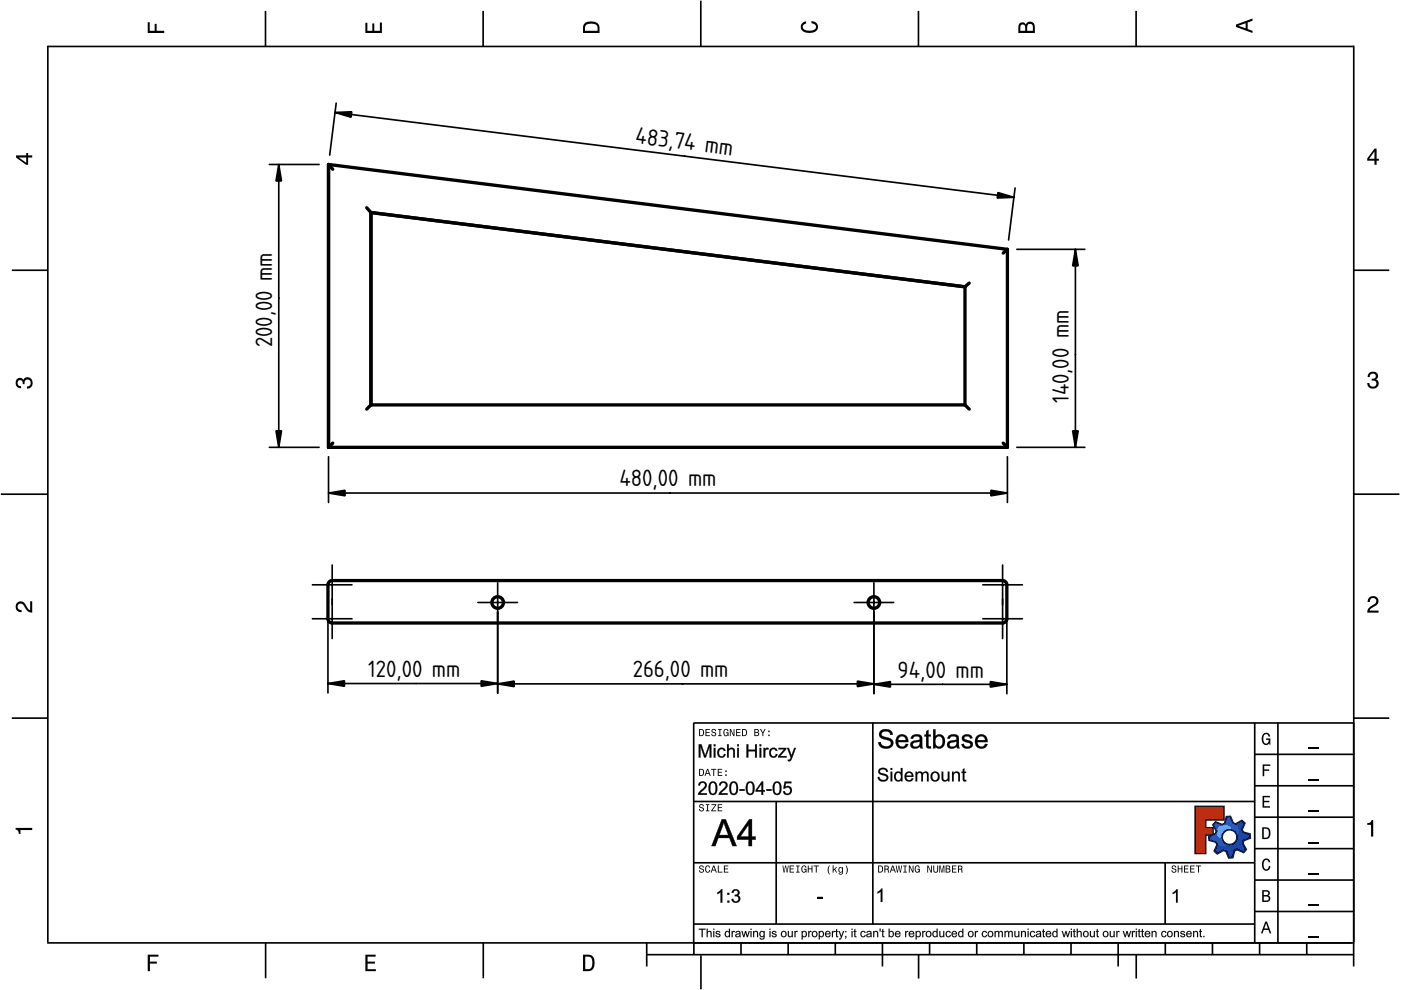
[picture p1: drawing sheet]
<svg xmlns="http://www.w3.org/2000/svg" width="297mm" height="210mm" viewBox="0 0 297 210" stroke-linecap="round" stroke-linejoin="round" font-family="sans-serif">
<defs><g id="words">
<g font-size="4.7">
<text x="134.6" y="30.4" transform="rotate(7 134.6 30.4)">483,74 mm</text>
<text x="57.7" y="73.6" transform="rotate(-90 57.7 73.6)">200,00 mm</text>
<text x="226.6" y="85.4" transform="rotate(-90 226.6 85.4)">140,00 mm</text>
<text x="131.4" y="103.1">480,00 mm</text>
<text x="78.1" y="143.5">120,00 mm</text>
<text x="134.2" y="143.6">266,00 mm</text>
<text x="190.3" y="143.7">94,00 mm</text>
</g>
</g></defs>
<g fill="none" stroke="#000" stroke-width=".35">
<path d="M10.1 9.7v190.1M10.1 9.9h277M56.3 2.3v7.5M102.4 2.3v7.5M148.6 .1v9.8M194.7 2.3v7.5M240.9 2.3v7.5M287 9.7v195.2M2.5 57.3h7.5M287.1 57.3h7.4M.2 104.8h10M287 104.8h9.7"/>
<path d="M2.5 152.3h7.5M147 153.3h140.1M147.1 153.3v49.1M185.1 153.2v42.8M266 159.9h21M266 153.3v46.7M270.9 153.3v46.7M287.1 152.3h7.4M147 169.9h119M164.6 169.9v26M266 179.9h21M266 173.3h21"/>
<path d="M266 166.6h21M10 199.9h277.1M56.3 199.9v7.5M102.5 199.9v7.5M137.1 199.9v5M147 195.9h119M147 182.9h119M157.1 199.9v2.5M167.1 199.9v2.5M177.1 199.9v2.5M187.1 199.9v5M197.1 199.9v2.5"/>
<path d="M207.1 199.9v2.5M217.1 199.9v2.5M227.1 199.9v2.5M237.1 199.9v5M247 182.9v13M247.1 199.9v2.5M257.1 199.9v2.5M266 193.3h21M266 186.6h21M267.1 199.9v2.5M277.1 199.9v2.5M137.1 202.4h150"/>
<path d="M148.6 202.6v7.2M194.8 202.4v5.1M240.9 202.4v5.1"/>
</g>
<g fill="#000">
<path d="M31.3 4.7h.4v1.8h1.1v-1.4h.4v1.4h1.6v.5h-3.5z" fill-rule="evenodd"/>
<path d="M77.5 4.8h.4v1.7h1v-1.5h.5v1.5h1.1v-1.7h.5v2.2h-3.5z" fill-rule="evenodd"/>
<path d="M124.1 4.9a2.19 2.19 0 0 0-.5 2.1h3.5v-1.2a1.42 1.42 0 0 0-1.7-1.3zM124.3 5.2a2.14 2.14 0 0 1 2.3 .3l.1 1h-2.7l.1-1z" fill-rule="evenodd"/>
<path d="M170.1 4.9l.8-.4v.5a.7 .7 0 0 0-.7 .5 .7 .7 0 0 0 .3 .8 1.69 1.69 0 0 0 2.5-.6 .9 .9 0 0 0-.9-.8v-.5a1.24 1.24 0 0 1 1.3 1.1 1.24 1.24 0 0 1-1 1.4 2.22 2.22 0 0 1-2.5-.7l-.1-.5z" fill-rule="evenodd"/>
<path d="M216.1 5l-.2 .8v1.2h3.5v-1.3a.98 .98 0 0 0-.7-1.1 .98 .98 0 0 0-1.2 .6 .84 .84 0 0 0-1.4-.2zM216.4 5.3a.54 .54 0 0 1 .7-.1 .54 .54 0 0 1 .3 .6v.7h-1.1zM217.9 5.2a.62 .62 0 0 1 .7-.1 .62 .62 0 0 1 .4 .6v.8h-1.2z" fill-rule="evenodd"/>
<path d="M262.1 5.2v.5l3.5 1.3v-.5l-1.1-.3v-1.4l1.1-.4v-.5zM262.6 5.5l1.5-.6v1.1z" fill-rule="evenodd"/>
<path d="M3.4 32.9v.5l2.1 1.5h.5v-1.5h.8v-.5h-.8v-.5h-.4v.5zM4 33.4h1.6v1.1z" fill-rule="evenodd"/>
<path d="M291.4 31.5l-1.5 2.1v.5h1.5v.8h.5v-.8h.5v-.4h-.5v-2.2zM291.4 32.1v1.6h-1.1z" fill-rule="evenodd"/>
<path d="M3.6 80.4a.86 .86 0 0 1 1.4 .1 1.06 1.06 0 0 1 1.2-.5 1.06 1.06 0 0 1 .7 1.2 1.1 1.1 0 0 1-1.2 1.2v-.4a.71 .71 0 0 0 .8-1 .71 .71 0 0 0-1.3-.1v.6h-.4a.61 .61 0 0 0-.3-.8 .61 .61 0 0 0-.8 .2 .61 .61 0 0 0 .2 .8l.6 .2v.4a1.15 1.15 0 0 1-1.2-.6 1.15 1.15 0 0 1 .3-1.3z" fill-rule="evenodd"/>
<path d="M290.3 79.1a1.08 1.08 0 0 1 1.3-.2 1.08 1.08 0 0 1 .5 1.3l-.4 .2a1.06 1.06 0 0 1 .6 1.3 1.06 1.06 0 0 1-1.2 .7 1.1 1.1 0 0 1-1.2-1.2h.4a.71 .71 0 0 0 1 .8 .71 .71 0 0 0 .1-1.3h-.6v-.4a.61 .61 0 0 0 .8-.3 .61 .61 0 0 0-.2-.8 .61 .61 0 0 0-.8 .2l-.2 .5h-.4z" fill-rule="evenodd"/>
<path d="M3.6 127.8a1.22 1.22 0 0 1 2 .7l.4 .6 .4 .3v-1.9h.4v2.4a1.8 1.8 0 0 1-1.7-1.4 .71 .71 0 0 0-.9-.5 .71 .71 0 0 0-.5 .8 .71 .71 0 0 0 .9 .6v.4a1.18 1.18 0 0 1-1.2-.6 1.18 1.18 0 0 1 .2-1.4z" fill-rule="evenodd"/>
<path d="M290.3 126.7a1.18 1.18 0 0 1 1.9 .3 1.18 1.18 0 0 1-1 1.7l-.5 .3-.3 .5h1.9v.4h-2.4a1.8 1.8 0 0 1 1.4-1.7 .71 .71 0 0 0 .5-.9 .71 .71 0 0 0-.9-.5 .71 .71 0 0 0-.5 .8h-.4z" fill-rule="evenodd"/>
<path d="M148.2 154.6v1.5h.5a.77 .77 0 0 0 .6-.8 .77 .77 0 0 0-.6-.7zM148.4 154.8a.58 .58 0 0 1 .7 .5 .58 .58 0 0 1-.7 .6zM149.6 154.6v1.5h.9v-.2h-.7v-.5h.6v-.2h-.6v-.4h.7v-.2zM151 154.7a.53 .53 0 0 0 0 .6 .53 .53 0 0 0 .6 .2 .32 .32 0 0 1-.3 .5 .32 .32 0 0 1-.3-.4h-.2a.5 .5 0 0 0 .7 .5 .5 .5 0 0 0 .1-.8l-.4-.1a.28 .28 0 0 1-.1-.4 .28 .28 0 0 1 .4-.1 .28 .28 0 0 1 .1 .3h.2a.51 .51 0 0 0-.3-.4 .51 .51 0 0 0-.5 .1zM152.3 154.6v.2h.2v1.1h-.2v.2h.7v-.2h-.3v-1.1h.3v-.2zM153.5 154.7a.81 .81 0 0 0 .5 1.4l.3-.2 .2 .2v-.8h-.6v.1h.4l-.2 .5a.6 .6 0 0 1-.5-.6 .6 .6 0 0 1 .4-.6l.2 .3h.2l-.1-.3a.53 .53 0 0 0-.8 0zM154.7 154.6v1.5h.2v-1.3l.6 1.3h.2v-1.5h-.2v1.2l-.5-1.2zM156.1 154.6v1.5h.9v-.2h-.7v-.5h.6v-.2h-.6v-.4h.7v-.2zM157.3 154.6v1.5h.5a.77 .77 0 0 0 .6-.8 .77 .77 0 0 0-.6-.7zM157.5 154.8a.58 .58 0 0 1 .7 .5 .58 .58 0 0 1-.7 .6zM159.9 154.6v1.5h.6a.42 .42 0 0 0 .5-.3 .42 .42 0 0 0-.3-.5l.2-.2-.1-.4zM160.1 154.8h.3a.23 .23 0 0 1 .3 .2 .23 .23 0 0 1-.3 .2h-.3zM160.1 155.4h.4a.26 .26 0 0 1 .3 .2 .26 .26 0 0 1-.3 .3h-.4zM161.1 154.6l.5 .9v.6h.2v-.6l.5-.9h-.2l-.4 .7-.3-.7zM162.9 155.8v.3h.3v-.3zM162.9 154.9v.3h.3v-.3z" fill-rule="evenodd"/>
<path d="M267.8 155.7a.85 .85 0 0 1 .9-.3 .85 .85 0 0 1 .6 .8h-.3l-.1-.3a.49 .49 0 0 0-.4-.3 .49 .49 0 0 0-.5 .3 1.2 1.2 0 0 0 .4 1.8 .66 .66 0 0 0 .6-.8h-.6v-.3h.9v1.3h-.1l-.1-.3-.3 .3a.85 .85 0 0 1-1.2-.7v-1.1z" fill-rule="evenodd"/>
<path d="M3.3 175.5h3.5v.5h-2.5v.8h-.3a.77 .77 0 0 0-.7-.9z" fill-rule="evenodd"/>
<path d="M148.4 170.6a.53 .53 0 0 0 0 .6 .53 .53 0 0 0 .6 .2 .32 .32 0 0 1-.3 .5 .32 .32 0 0 1-.3-.4h-.2a.5 .5 0 0 0 .7 .6 .5 .5 0 0 0 .1-.9l-.4-.1a.28 .28 0 0 1-.1-.4 .28 .28 0 0 1 .4-.1 .28 .28 0 0 1 .1 .4h.2a.51 .51 0 0 0-.3-.5 .51 .51 0 0 0-.5 .1zM149.7 170.5v.2h.2v1.1h-.2v.2h.7v-.2h-.3v-1.1h.3v-.2zM150.8 170.5v.2h.8l-.8 1.3h1.1v-.2h-.9l.9-1.3zM152.2 170.5v1.5h.9v-.2h-.7v-.5h.6v-.2h-.6v-.4h.7v-.2z" fill-rule="evenodd"/>
<path d="M148.2 163v1.5h.5a.77 .77 0 0 0 .6-.7 .77 .77 0 0 0-.6-.8zM148.4 163.2a.57 .57 0 0 1 .7 .6 .57 .57 0 0 1-.7 .5zM149.9 163l-.5 1.5h.2l.1-.4h.6l.2 .4h.2l-.6-1.5zM150 163.2l.3 .7h-.5zM150.8 163v.2h.4v1.3h.2v-1.3h.5v-.2zM152.2 163v1.5h.9v-.2h-.7v-.5h.6v-.2h-.6v-.4h.7v-.2zM153.8 164.2v.3h.3v-.3zM153.8 163.4v.3h.3v-.3z" fill-rule="evenodd"/>
<path d="M253.4 171h6.1v2.8h-3.9v1.7h1.6v1.5h-1.6v4h-2.2z" fill-rule="evenodd"/>
<path d="M257.7 174.3l-.5 .6 .7 1.3-.2 .6-1.4 .5v.9l1.5 .4 .3 .5-.7 1.4 .7 .5 1.3-.7 .6 .2 .5 1.4 .9-.1 .3-1.4 .6-.3 1.4 .6 .5-.6-.7-1.3 .2-.6 1.4-.5-.1-.9-1.4-.4-.3-.5 .6-1.4-.6-.6-1.3 .8-.6-.2-.5-1.4h-.9l-.4 1.5-.5 .2zM259.1 177.5a1.6 1.6 0 0 1 3.2 0 1.6 1.6 0 0 1-3.2 0z" fill-rule="evenodd"/>
<path d="M267.7 168.7h1.5v.3h-1.2v.8h1.1v.3h-1.1v.8h1.3v.3h-1.6z" fill-rule="evenodd"/>
<path d="M267.7 162.1h1.6v.3h-1.3v.7h1.1v.3h-1.1v1.2h-.3z" fill-rule="evenodd"/>
<path d="M267.6 175.4v2.5h.8a1.37 1.37 0 0 0 .7-2.2 1.56 1.56 0 0 0-1.5-.3zM267.9 175.7a.98 .98 0 0 1 1.2 .7 .98 .98 0 0 1-.7 1.2h-.5z" fill-rule="evenodd"/>
<path d="M289.9 174.5a.77 .77 0 0 0 .9-.6h.4v3.5h-.5v-2.5h-.8z" fill-rule="evenodd"/>
<path d="M148.4 183.6a.53 .53 0 0 0 0 .6 .53 .53 0 0 0 .6 .2 .32 .32 0 0 1-.3 .5 .32 .32 0 0 1-.3-.4h-.2a.5 .5 0 0 0 .7 .6 .5 .5 0 0 0 .1-.9l-.4-.1a.28 .28 0 0 1-.1-.4 .28 .28 0 0 1 .4-.1 .28 .28 0 0 1 .1 .4h.2a.51 .51 0 0 0-.3-.5 .51 .51 0 0 0-.5 .1zM149.6 183.7l-.1 .2a.67 .67 0 0 0 .1 .9 .67 .67 0 0 0 .8 .1l.2-.4h-.2l-.2 .3a.6 .6 0 0 1-.5-.5 .6 .6 0 0 1 .4-.6l.3 .3h.2l-.2-.4a.5 .5 0 0 0-.8 .1zM151.2 183.5l-.5 1.5h.2l.1-.4h.6l.2 .4h.2l-.6-1.5zM151.3 183.7l.3 .7h-.5zM152.2 183.5v1.5h1v-.2h-.8v-1.3zM153.5 183.5v1.5h.9v-.2h-.7v-.5h.6v-.2h-.6v-.4h.7v-.2z" fill-rule="evenodd"/>
<path d="M165.9 183.5l.3 1.5h.1l.3-1.3 .2 1.3h.2l.2-1.5h-.1l-.2 1.3-.2-1.3h-.2l-.2 1.3-.2-1.3zM167.4 183.5v1.5h1v-.2h-.8v-.5h.7v-.2h-.7v-.4h.7v-.2zM168.8 183.5v.2h.3v1.1h-.3v.2h.7v-.2h-.2v-1.1h.2v-.2zM170.1 183.7a.82 .82 0 0 0 .5 1.3l.3-.2 .1 .2v-.8h-.5v.2h.3l-.2 .4a.6 .6 0 0 1-.5-.5 .6 .6 0 0 1 .5-.6l.2 .3h.2l-.2-.4a.53 .53 0 0 0-.7 .1zM171.3 183.5v1.5h.2v-.7h.6v.7h.2v-1.5h-.2v.6h-.6v-.6zM172.5 183.5v.2h.5v1.3h.2v-1.3h.4v-.2zM175.8 183.5a1.35 1.35 0 0 0 .2 1.9 1.84 1.84 0 0 1 0-1.9zM176.5 183.5v1.5h.2v-.4l.2-.2 .4 .6h.2l-.4-.7 .4-.5h-.2l-.6 .6v-.9zM177.9 184a.59 .59 0 0 0-.2 .7 .59 .59 0 0 0 .7 .3l.1-.2a.31 .31 0 0 1-.1 .5 .31 .31 0 0 1-.4-.2h-.2a.47 .47 0 0 0 .5 .4 .47 .47 0 0 0 .4-.5v-1.2h-.2v.2l-.3-.2zM178 184.1l.1-.1a.42 .42 0 0 1 .4 .4 .42 .42 0 0 1-.4 .5l-.1-.3zM179.3 183.5a1.85 1.85 0 0 1 0 1.9 1.22 1.22 0 0 0 0-1.9z" fill-rule="evenodd"/>
<path d="M186.2 183.5v1.5h.5a.77 .77 0 0 0 .6-.7 .77 .77 0 0 0-.6-.8zM186.4 183.7a.58 .58 0 0 1 .6 .6 .58 .58 0 0 1-.6 .5zM187.5 183.5v1.5h.2v-.6a.45 .45 0 0 1 .5 .1 .45 .45 0 0 1 .1 .5h.2l-.2-.7a.42 .42 0 0 0 .1-.5 .42 .42 0 0 0-.4-.3zM187.7 183.7h.2a.26 .26 0 0 1 .4 .3 .26 .26 0 0 1-.4 .2h-.2zM189.2 183.5l-.6 1.5h.2l.2-.4h.6l.1 .4h.2l-.5-1.5zM189.3 183.7l.2 .7h-.4zM189.9 183.5l.3 1.5h.2l.2-1.3 .2 1.3h.2l.3-1.5h-.2l-.2 1.3-.2-1.3h-.2l-.2 1.3-.2-1.3zM191.5 183.5v.2h.3v1.1h-.3v.2h.8v-.2h-.3v-1.1h.3v-.2zM192.7 183.5v1.5h.2v-1.2l.5 1.2h.3v-1.5h-.2v1.2l-.6-1.2zM194.1 183.7a.81 .81 0 0 0 .5 1.3l.3-.2 .1 .2v-.8h-.5v.2h.3l-.2 .4a.6 .6 0 0 1-.5-.5 .6 .6 0 0 1 .5-.6l.2 .3h.2l-.2-.4a.53 .53 0 0 0-.7 .1zM196.6 183.5v1.5h.2v-1.2l.6 1.2h.2v-1.5h-.2v1.2l-.6-1.2zM197.9 183.5v.9a.52 .52 0 0 0 .5 .6 .52 .52 0 0 0 .5-.6v-.9h-.2v.9a.33 .33 0 0 1-.3 .5 .33 .33 0 0 1-.3-.5v-.9zM199.2 183.5v1.5h.1v-1.4l.3 1.4h.2l.3-1.4v1.4h.1v-1.5h-.2l-.3 1.3-.3-1.3zM200.5 183.5v1.5h.6a.42 .42 0 0 0 .4-.3 .42 .42 0 0 0-.2-.5l.2-.2-.1-.4zM200.7 183.7h.3a.23 .23 0 0 1 .3 .2 .23 .23 0 0 1-.3 .2h-.3zM200.7 184.3h.3a.26 .26 0 0 1 .3 .3 .26 .26 0 0 1-.3 .2h-.3zM201.8 183.5v1.5h1v-.2h-.8v-.5h.7v-.2h-.7v-.4h.8v-.2zM203.1 183.5v1.5h.2v-.6a.45 .45 0 0 1 .5 .1 .45 .45 0 0 1 .1 .5h.2l-.2-.7a.42 .42 0 0 0 .1-.5 .42 .42 0 0 0-.4-.3zM203.3 183.7h.3a.26 .26 0 0 1 .3 .3 .26 .26 0 0 1-.4 .2h-.2z" fill-rule="evenodd"/>
<path d="M248.5 183.6a.53 .53 0 0 0 0 .6 .53 .53 0 0 0 .6 .2 .32 .32 0 0 1-.2 .5 .32 .32 0 0 1-.3-.4h-.2a.5 .5 0 0 0 .6 .6 .5 .5 0 0 0 .2-.9l-.4-.1a.28 .28 0 0 1-.1-.4 .28 .28 0 0 1 .3-.1 .28 .28 0 0 1 .2 .4h.2a.51 .51 0 0 0-.3-.5 .51 .51 0 0 0-.6 .1zM249.7 183.5v1.5h.2v-.7h.6v.7h.2v-1.5h-.2v.6h-.6v-.6zM251 183.5v1.5h1v-.2h-.8v-.5h.7v-.2h-.7v-.4h.8v-.2zM252.3 183.5v1.5h1v-.2h-.8v-.5h.7v-.2h-.7v-.4h.8v-.2zM253.5 183.5v.2h.5v1.3h.2v-1.3h.5v-.2z" fill-rule="evenodd"/>
<path d="M268.3 195.4l-1 2.5h.4l.2-.7h1l.3 .7h.3l-.9-2.5zM268.4 195.8l.4 1.1h-.7z" fill-rule="evenodd"/>
<path d="M267.6 188.7v2.5h1a.7 .7 0 0 0 .7-.5 .7 .7 0 0 0-.4-.8 .61 .61 0 0 0 .3-.8 .61 .61 0 0 0-.7-.4zM267.9 189h.6a.38 .38 0 0 1 .4 .4 .38 .38 0 0 1-.5 .4h-.5zM267.9 190.1h.6a.44 .44 0 0 1 .5 .4 .44 .44 0 0 1-.5 .4h-.6z" fill-rule="evenodd"/>
<path d="M267.8 182.3a.85 .85 0 0 1 .9-.3 .85 .85 0 0 1 .6 .8h-.3l-.1-.2a.47 .47 0 0 0-.4-.3 .47 .47 0 0 0-.4 .3 1.21 1.21 0 0 0 .4 1.7 .64 .64 0 0 0 .5-.7h.4a.89 .89 0 0 1-.8 1 .89 .89 0 0 1-1-.7v-1.1z" fill-rule="evenodd"/>
<path d="M31.3 202.4h2.3v.4h-1.8v1.1h1.5v.4h-1.5v1.6h-.5z" fill-rule="evenodd"/>
<path d="M77.5 202.4h2.1v.4h-1.7v1.1h1.6v.4h-1.6v1.2h1.8v.4h-2.2z" fill-rule="evenodd"/>
<path d="M123.6 202.4v3.5h1.2a1.42 1.42 0 0 0 1.3-1.7 1.38 1.38 0 0 0-1.3-1.8zM124.1 202.8l1 .1a1.89 1.89 0 0 1 0 2.5l-1 .1z" fill-rule="evenodd"/>
</g>
<path d="M277.3 158.6h2.2M277.3 178.6h2.2M277.3 172h2.2M277.3 165.3h2.2M277.3 198.6h2.2M277.3 192h2.2M277.3 185.3h2.2" fill="none" stroke="#000" stroke-width=".25"/>
<g fill="#000">
<path d="M173.3 190.2h1.1v.3h-1.1zM186 189.1l.9-.7h.2v2.8h-.4v-2.2l-.7 .4zM248.6 189.2l.9-.7h.2v2.9h-.4v-2.2l-.7 .4z"/>
<path d="M186.7 154.9a1.59 1.59 0 0 1 2.6 .9l-.5 .1a.99 .99 0 0 0-.9-.8 .99 .99 0 0 0-1 .6l.3 .4a2.99 2.99 0 0 1 2.2 1 1.35 1.35 0 0 1-1.8 1.6 1.33 1.33 0 0 1-1.4-1.4h.5a1.14 1.14 0 0 0 1 .9 1.14 1.14 0 0 0 1.2-.6 1.49 1.49 0 0 0-1.5-.8l-.5-.2a.96 .96 0 0 1-.2-1.7zM186.7 155a1.01 1.01 0 0 0-.2 1.1 1.01 1.01 0 0 0 .9 .6l1 .3a.65 .65 0 0 1 .5 .8 .65 .65 0 0 1-.8 .5 1.07 1.07 0 0 1-1.4-1l-.5 .1a1.66 1.66 0 0 0 1.5 1.3 1.66 1.66 0 0 0 1.7-1l-.1-.6-.4-.4-1.9-.7a.66 .66 0 0 1 0-.8 .66 .66 0 0 1 .8-.2l.7 .2 .3 .6h.5a1.54 1.54 0 0 0-2.6-.8zM190.3 156.1a1.37 1.37 0 0 1 1.6-.3 1.37 1.37 0 0 1 .7 1.6l-2.2-.1a.83 .83 0 0 0 .7 1 .83 .83 0 0 0 1-.6l.5 .1a1.45 1.45 0 0 1-2 .8 1.45 1.45 0 0 1-.6-2zM190.3 156.1a1.48 1.48 0 0 0-.2 2 1.48 1.48 0 0 0 2 .4l.5-.7-.6-.1a.85 .85 0 0 1-1 .6 .85 .85 0 0 1-.6-1h2.2a1.86 1.86 0 0 0-.6-1.4l-1-.2zM190.7 156.3l-.3 .6h1.6a.77 .77 0 0 0-.4-.7 .77 .77 0 0 0-.9 .1zM190.7 156.3l.3-.2h.5l.4 .3 .2 .6h-1.7zM193.4 156a1.32 1.32 0 0 1 2.1 .4l.1 1.7 .1 .6h-.6v-.4a1.27 1.27 0 0 1-2.1-.2 1.21 1.21 0 0 1 1.5-1.2l.5-.1a.74 .74 0 0 0-.6-.7 .74 .74 0 0 0-.8 .6l-.5-.1zM193.4 156l-.3 .6 .5 .1a.77 .77 0 0 1 .5-.6 .77 .77 0 0 1 .8 .2l.1 .5-1.3 .3a.86 .86 0 0 0-.6 1.2 .86 .86 0 0 0 1.3 .4l.7-.5 .1 .5h.5l-.2-.6v-1.8a1.36 1.36 0 0 0-2.1-.3zM193.7 157.6a.51 .51 0 0 0 .1 .7 .51 .51 0 0 0 .6 0l.5-.4 .1-.7zM193.7 157.5l1.3-.3a.9 .9 0 0 1-.3 1 .9 .9 0 0 1-1.2-.1zM196.3 155l.6-.3-.1 1.1 .6-.1v.5l-.6-.1 .1 1.7a.31 .31 0 0 0 .1 .4 .31 .31 0 0 0 .4 0v.5a.77 .77 0 0 1-.8-.1 .77 .77 0 0 1-.3-.8l.1-1.7-.4 .1v-.5l.4 .1zM196.4 155v.8h-.4v.3h.4v1.7a.69 .69 0 0 0 .2 .8 .69 .69 0 0 0 .8 0l-.1-.4a.36 .36 0 0 1-.4 0 .36 .36 0 0 1-.1-.4v-1.7h.5v-.3h-.5v-1.1zM197.8 154.6h.6l-.1 1.5a1.08 1.08 0 0 1 1.6-.1 1.69 1.69 0 0 1-.8 2.8l-.5-.2-.3-.3v.4h-.5zM197.8 154.7v4h.5v-.5a1.17 1.17 0 0 0 1.4 .3 1.17 1.17 0 0 0 .6-1.3 1.16 1.16 0 0 0-.6-1.3 1.16 1.16 0 0 0-1.4 .3v-1.5zM198.6 156.4a1.09 1.09 0 0 0-.3 1.2 1.09 1.09 0 0 0 1 .7 1.21 1.21 0 0 0-.2-2.2zM198.5 156.4a.82 .82 0 0 1 1.1-.2 .82 .82 0 0 1 .3 1 .83 .83 0 0 1-.4 1 .83 .83 0 0 1-1.1-.2l-.1-.8zM201.2 156a1.32 1.32 0 0 1 2.1 .4v1.7l.2 .6h-.6l-.1-.4a1.27 1.27 0 0 1-2-.2 1.21 1.21 0 0 1 1.5-1.2l.5-.1a.74 .74 0 0 0-.7-.7 .74 .74 0 0 0-.8 .6l-.5-.1zM201.2 156l-.3 .6 .5 .1a.77 .77 0 0 1 .5-.6 .77 .77 0 0 1 .8 .2l.1 .5-1.3 .3a.86 .86 0 0 0-.6 1.2 .86 .86 0 0 0 1.2 .4l.8-.5v.5h.6l-.2-.6v-1.8a1.36 1.36 0 0 0-2.1-.3zM201.5 157.6a.51 .51 0 0 0 0 .7 .51 .51 0 0 0 .7 0l.5-.4 .1-.7zM201.4 157.5l1.4-.3a.9 .9 0 0 1-.4 1 .9 .9 0 0 1-1.1-.1zM204.1 156l.2-.1a1.21 1.21 0 0 1 1.9 .6l-.5 .1a.64 .64 0 0 0-.6-.5 .64 .64 0 0 0-.6 .5l.6 .3a.94 .94 0 0 1 1 .3 .94 .94 0 0 1 0 1.1 1.35 1.35 0 0 1-2.3-.5l.6-.1a.67 .67 0 0 0 .6 .6 .67 .67 0 0 0 .7-.6l-.4-.2a1.34 1.34 0 0 1-1.4-1zM204.2 156a.78 .78 0 0 0-.1 .9 .78 .78 0 0 0 .7 .4l.3 .1a.49 .49 0 0 1 .7 .5 .49 .49 0 0 1-.7 .4l-.5-.1-.3-.5-.4 .1a1.23 1.23 0 0 0 1.1 .9 1.23 1.23 0 0 0 1.2-.9 1.39 1.39 0 0 0-1.5-1l-.2-.1a.62 .62 0 0 1 .4-.7 .62 .62 0 0 1 .7 .4l.1 .2 .5-.1a1.22 1.22 0 0 0-2-.5zM207.1 156.1a1.37 1.37 0 0 1 1.6-.3 1.37 1.37 0 0 1 .7 1.6l-2.2-.1a.83 .83 0 0 0 .7 1 .83 .83 0 0 0 1-.6l.5 .1a1.45 1.45 0 0 1-2 .8 1.45 1.45 0 0 1-.6-2zM207.1 156.1a1.48 1.48 0 0 0-.2 2 1.48 1.48 0 0 0 2 .4l.5-.7-.5-.1a.85 .85 0 0 1-1.1 .6 .85 .85 0 0 1-.6-1h2.2a1.86 1.86 0 0 0-.6-1.4l-1-.2zM207.5 156.3l-.3 .6h1.6a.77 .77 0 0 0-.4-.7 .77 .77 0 0 0-.9 .1zM207.5 156.3l.4-.2h.4l.4 .3 .2 .6h-1.7z"/>
<path d="M186.7 155a1.57 1.57 0 0 1 2.6 .8h-.5a1 1 0 0 0-.9-.7 1 1 0 0 0-1 .6l.3 .4a2.99 2.99 0 0 1 2.1 1 1.32 1.32 0 0 1-1.7 1.6 1.36 1.36 0 0 1-1.4-1.3l.5-.1a1.15 1.15 0 0 0 1 .9 1.15 1.15 0 0 0 1.2-.6 1.5 1.5 0 0 0-1.5-.9 1.03 1.03 0 0 1-.9-.6 1.03 1.03 0 0 1 .2-1.1zM190.3 156.1a1.35 1.35 0 0 1 1.6-.3 1.35 1.35 0 0 1 .7 1.5h-2.2a.84 .84 0 0 0 .6 1 .84 .84 0 0 0 1-.6l.6 .1a1.42 1.42 0 0 1-2 .8 1.42 1.42 0 0 1-.6-2zM190.7 156.3l-.3 .6h1.7a.8 .8 0 0 0-.5-.7 .8 .8 0 0 0-.9 .1zM193.4 156a1.4 1.4 0 0 1 2.1 .3l.2 2.4h-.5l-.1-.4a1.19 1.19 0 0 1-2.1-.4 1.19 1.19 0 0 1 1.5-1h.3a.41 .41 0 0 0 .2-.5 .41 .41 0 0 0-.5-.3l-.7 .1-.2 .5-.5-.1zM193.7 157.6a.54 .54 0 0 0 0 .7 .54 .54 0 0 0 .8 0 .89 .89 0 0 0 .5-1.1zM196.4 155l.4-.3v1.1h.5v.3h-.5v1.7a.33 .33 0 0 0 .2 .4 .33 .33 0 0 0 .3 0l.1 .5a.72 .72 0 0 1-.8-.1 .72 .72 0 0 1-.2-.8v-1.7h-.4v-.3h.4zM197.8 154.7h.5v1.4a1.25 1.25 0 0 1 1.6-.1 1.25 1.25 0 0 1 .4 1.5 1.16 1.16 0 0 1-.7 1.1 1.16 1.16 0 0 1-1.3-.3v.4h-.5zM198.5 156.4a1.11 1.11 0 0 0-.2 1.2 1.11 1.11 0 0 0 1 .7 1.23 1.23 0 0 0 .6-1.2 1.23 1.23 0 0 0-.8-1zM201.2 156a1.4 1.4 0 0 1 2.1 .3l.2 2.4h-.6l-.1-.4a1.19 1.19 0 0 1-2-.4 1.19 1.19 0 0 1 1.5-1h.3a.41 .41 0 0 0 .2-.5 .41 .41 0 0 0-.5-.3l-.7 .1-.2 .5-.5-.1zM201.5 157.6a.54 .54 0 0 0 0 .7 .54 .54 0 0 0 .7 0 .89 .89 0 0 0 .6-1.1zM204.1 156a1.22 1.22 0 0 1 2.1 .5l-.5 .1a.65 .65 0 0 0-.6-.5 .65 .65 0 0 0-.7 .5l.3 .2a1.32 1.32 0 0 1 1.5 1.2 1.27 1.27 0 0 1-1.2 .7 1.27 1.27 0 0 1-1.1-.9l.4-.1a.7 .7 0 0 0 .7 .6 .7 .7 0 0 0 .7-.6l-.2-.2a1.66 1.66 0 0 1-1.6-1zM207.1 156.1a1.35 1.35 0 0 1 1.6-.3 1.35 1.35 0 0 1 .7 1.5h-2.2a.84 .84 0 0 0 .7 1 .84 .84 0 0 0 1-.6l.5 .1a1.42 1.42 0 0 1-2 .8 1.42 1.42 0 0 1-.6-2zM207.5 156.3l-.3 .6h1.7a.8 .8 0 0 0-.5-.7 .8 .8 0 0 0-.9 .1z"/>
<path d="M148.1 157.8h.6l.8 2.4 .8-2.4h.5v2.8h-.4l.1-2.3-.8 2.3h-.4l-.8-2.4v2.4h-.4zM148.2 157.8v2.8h.3v-2.4l.8 2.4h.3l.9-2.3v2.3h.3v-2.8h-.5l-.8 2.5-.8-2.5zM151.3 157.8h.4v.4h-.4zM151.3 157.8v.4h.4v-.4zM151.3 158.6h.4v2h-.4zM151.3 158.6v2h.4v-2zM152.4 158.7a.84 .84 0 0 1 .8-.2 .84 .84 0 0 1 .6 .7l-.3 .1a.54 .54 0 0 0-.7-.4 .54 .54 0 0 0-.3 .7 .53 .53 0 0 0 .3 .7 .53 .53 0 0 0 .7-.5l.3 .1a.93 .93 0 0 1-1.1 .8 .93 .93 0 0 1-.6-1.3zM152.4 158.8a.99 .99 0 0 0-.2 1.4 .99 .99 0 0 0 1.5 .1l.1-.4h-.3a.57 .57 0 0 1-.7 .5 .57 .57 0 0 1-.4-.8 .58 .58 0 0 1 .4-.8 .58 .58 0 0 1 .7 .4h.3a.85 .85 0 0 0-1.4-.4zM154.1 157.8h.4v1a.73 .73 0 0 1 .9-.3 .73 .73 0 0 1 .4 .8v1.3h-.4v-1.3a.47 .47 0 0 0-.5-.4 .47 .47 0 0 0-.4 .6v1.1h-.4zM154.2 157.8v2.8h.3v-1.1a.52 .52 0 0 1 .4-.7 .52 .52 0 0 1 .6 .5v1.3h.3v-1.3a.7 .7 0 0 0-.5-.7 .7 .7 0 0 0-.8 .3v-1.1zM156.3 157.8h.4v.4h-.4zM156.3 157.8v.4h.3v-.4zM156.3 158.6h.4v2h-.4zM156.3 158.6v2h.3v-2zM158.2 157.8h.5v1.2h1.4v-1.2h.4v2.8h-.4v-1.3h-1.5l.1 1.3h-.5zM158.3 157.8v2.8h.3v-1.3h1.5v1.3h.4v-2.8h-.4v1.2h-1.5v-1.2zM161 157.8h.4v.4h-.4zM161 157.8v.4h.4v-.4zM161 158.6h.4v2h-.4zM161 158.6v2h.4v-2zM161.9 158.6h.3v.3a.47 .47 0 0 1 .3-.4 .47 .47 0 0 1 .5 .2l-.1 .3-.4-.1-.2 .2v1.5h-.4zM161.9 158.6v2h.3v-1.1a.46 .46 0 0 1 .1-.5 .46 .46 0 0 1 .6 0l.1-.4h-.5l-.3 .3v-.3zM163.4 158.7a.84 .84 0 0 1 .8-.2 .84 .84 0 0 1 .6 .7l-.3 .1a.54 .54 0 0 0-.7-.4 .54 .54 0 0 0-.3 .7 .53 .53 0 0 0 .3 .7 .53 .53 0 0 0 .7-.5l.3 .1a.93 .93 0 0 1-1.1 .8 .93 .93 0 0 1-.6-1.3zM163.4 158.8a.99 .99 0 0 0-.2 1.4 .99 .99 0 0 0 1.5 .1l.1-.4h-.3a.57 .57 0 0 1-.7 .5 .57 .57 0 0 1-.4-.8 .58 .58 0 0 1 .4-.8 .58 .58 0 0 1 .7 .4h.3a.85 .85 0 0 0-1.4-.4zM165 158.6h1.7v.2l-1.3 1.5h1.4v.3h-1.8v-.3l1.3-1.4h-1.3zM165.1 158.6v.3l1.2-.1-1.3 1.5v.3h1.8v-.3l-1.5 .1 1.4-1.6v-.2zM166.8 158.6h.5l.5 1.6 .6-1.6h.4l-1 2.5a.51 .51 0 0 1-.8 .3v-.4h.4l.3-.4zM166.9 158.6l.7 2.1a.41 .41 0 0 1-.6 .4l.1 .3a.72 .72 0 0 0 .8-.8l.8-2h-.3l-.6 1.6-.5-1.6z"/>
<path d="M148.2 157.8h.5l.8 2.4 .8-2.4h.5v2.8h-.3v-2.3l-.9 2.3h-.3l-.8-2.4v2.4h-.3zM151.3 157.8h.4v.4h-.4zM151.3 158.6h.4v2h-.4zM152.4 158.8a.86 .86 0 0 1 1.4 .4h-.3a.55 .55 0 0 0-.7-.3 .55 .55 0 0 0-.4 .7 .56 .56 0 0 0 .4 .7 .56 .56 0 0 0 .7-.4h.3a.94 .94 0 0 1-1.2 .7 .94 .94 0 0 1-.5-1.4zM154.2 157.8h.3v1a.72 .72 0 0 1 .9-.2 .72 .72 0 0 1 .4 .7v1.3h-.3v-1.3a.49 .49 0 0 0-.6-.4 .49 .49 0 0 0-.4 .6v1.1h-.3zM156.3 157.8h.3v.4h-.3zM156.3 158.6h.3v2h-.3zM158.3 157.8h.3v1.2h1.5v-1.2h.4v2.8h-.4v-1.3h-1.5v1.3h-.3zM161 157.8h.4v.4h-.4zM161 158.6h.4v2h-.4zM161.9 158.6h.3v.3l.2-.3h.4h.2l-.1 .4a.45 .45 0 0 0-.6 0 .45 .45 0 0 0-.1 .5v1.1h-.3zM163.4 158.8a.86 .86 0 0 1 1.4 .4h-.3a.55 .55 0 0 0-.7-.3 .55 .55 0 0 0-.4 .7 .56 .56 0 0 0 .4 .7 .56 .56 0 0 0 .7-.4h.3a.94 .94 0 0 1-1.2 .7 .94 .94 0 0 1-.5-1.4zM165.1 158.6h1.6v.2l-1.3 1.5h1.4v.3h-1.8v-.3l1.3-1.4h-1.2zM166.9 158.6h.4l.5 1.6 .6-1.6h.3l-.7 2a.75 .75 0 0 1-.9 .8l-.1-.3a.45 .45 0 0 0 .7-.5z"/>
<path d="M148.3 165.9a.93 .93 0 0 1 1.5 .2 .93 .93 0 0 1-.6 1.3l-.7 .8h1.4v.3h-1.9a3.2 3.2 0 0 1 1.3-1.6 .54 .54 0 0 0-.2-.9 .54 .54 0 0 0-.7 .5h-.3zM150.6 165.8a.95 .95 0 0 1 1.1 .1 .95 .95 0 0 1 .4 1 1.19 1.19 0 0 1-1.2 1.6 1.93 1.93 0 0 1-.4-2.5zM150.9 166.1a1.92 1.92 0 0 0 .1 2.2h.3a1.75 1.75 0 0 0 0-2.3zM152.7 165.9a.93 .93 0 0 1 1.5 .2 .93 .93 0 0 1-.6 1.3l-.7 .8h1.4v.3h-1.9a3.2 3.2 0 0 1 1.3-1.6 .54 .54 0 0 0-.2-.9 .54 .54 0 0 0-.7 .5h-.3zM155 165.8a.95 .95 0 0 1 1.1 .1 .95 .95 0 0 1 .4 1 1.19 1.19 0 0 1-1.2 1.6 1.93 1.93 0 0 1-.4-2.5zM155.3 166.1a1.92 1.92 0 0 0 .1 2.2h.3a1.75 1.75 0 0 0 0-2.3zM156.8 167.3h1.1v.4h-1.1zM158.5 165.8a.95 .95 0 0 1 1.1 .1 .95 .95 0 0 1 .4 1 1.19 1.19 0 0 1-1.2 1.6 1.93 1.93 0 0 1-.4-2.5zM158.8 166.1a1.92 1.92 0 0 0 .1 2.2h.3a1.75 1.75 0 0 0 0-2.3zM161.5 165.7h.3v1.8h.4v.3h-.4v.7h-.4v-.7h-1.2v-.3zM161.4 166.2l-.8 1.3h.8zM162.5 167.3h1.1v.4h-1.1zM164.2 165.8a.95 .95 0 0 1 1.1 .1 .95 .95 0 0 1 .4 1 1.19 1.19 0 0 1-1.2 1.6 1.93 1.93 0 0 1-.4-2.5zM164.5 166.1a1.92 1.92 0 0 0 .1 2.2h.3a1.75 1.75 0 0 0 0-2.3zM166.4 165.7h1.4v.4h-1.2l-.1 .7a.94 .94 0 0 1 1.3 .5 .94 .94 0 0 1-.6 1.2 .94 .94 0 0 1-1.2-.7l.4-.1a.63 .63 0 0 0 .7 .5 .63 .63 0 0 0 .5-.7 .63 .63 0 0 0-.7-.5l-.5 .2h-.3z"/>
<path d="M148.3 165.9a.95 .95 0 0 1 1.5 .2 .95 .95 0 0 1-.5 1.4l-.8 .7h1.4v.3h-1.9l.1-.5 .6-.5a.95 .95 0 0 0 .6-1.4 .53 .53 0 0 0-.6-.1 .53 .53 0 0 0-.3 .6l-.4-.1zM148.3 165.9l-.2 .6h.3a.58 .58 0 0 1 .9-.5 .58 .58 0 0 1-.1 1.1l-.9 .8-.3 .6h1.9v-.3h-1.5l.6-.6a1.07 1.07 0 0 0 .4-1.8l-.7-.1zM150.6 165.8a1.04 1.04 0 0 1 1.2 .1 1.04 1.04 0 0 1 .3 1.2 1.06 1.06 0 0 1-.3 1.2 1.06 1.06 0 0 1-1.1 .2 2.18 2.18 0 0 1-.1-2.7zM150.7 165.9a2.3 2.3 0 0 0-.2 2.4 .91 .91 0 0 0 1.1 .1 .91 .91 0 0 0 .4-1 1.2 1.2 0 0 0-1-1.7zM150.8 166.2a2.16 2.16 0 0 0 .2 2h.3a1.74 1.74 0 0 0 0-2.2zM150.9 166h.4a1.76 1.76 0 0 1 0 2.3h-.3a1.9 1.9 0 0 1-.1-2.3zM152.7 165.9a.95 .95 0 0 1 1.5 .2 .95 .95 0 0 1-.5 1.4l-.8 .7h1.4v.3h-1.9l.1-.5 .6-.5a.95 .95 0 0 0 .6-1.4 .53 .53 0 0 0-.6-.1 .53 .53 0 0 0-.3 .6l-.4-.1zM152.7 165.9l-.2 .6h.3a.58 .58 0 0 1 .9-.5 .58 .58 0 0 1-.1 1.1l-.9 .8-.3 .6h1.9v-.3h-1.5l.6-.6a1.07 1.07 0 0 0 .4-1.8l-.7-.1zM155 165.8a1.04 1.04 0 0 1 1.2 .1 1.04 1.04 0 0 1 .3 1.2 1.06 1.06 0 0 1-.3 1.2 1.06 1.06 0 0 1-1.1 .2 2.18 2.18 0 0 1-.1-2.7zM155.1 165.9a2.3 2.3 0 0 0-.2 2.4 .91 .91 0 0 0 1.1 .1 .91 .91 0 0 0 .4-1 1.2 1.2 0 0 0-1-1.7zM155.2 166.2a2.16 2.16 0 0 0 .2 2h.3a1.74 1.74 0 0 0 0-2.2zM155.3 166h.4a1.76 1.76 0 0 1 0 2.3h-.3a1.9 1.9 0 0 1-.1-2.3zM156.8 167.3h1.1v.4h-1.1zM156.8 167.3v.4h1.1v-.4zM158.5 165.8a1.04 1.04 0 0 1 1.2 .1 1.04 1.04 0 0 1 .3 1.2 1.06 1.06 0 0 1-.3 1.2 1.06 1.06 0 0 1-1.1 .2 2.18 2.18 0 0 1-.1-2.7zM158.6 165.9a2.3 2.3 0 0 0-.2 2.4 .91 .91 0 0 0 1.1 .1 .91 .91 0 0 0 .4-1 1.2 1.2 0 0 0-1-1.7zM158.7 166.2a2.16 2.16 0 0 0 .2 2h.3a1.74 1.74 0 0 0 0-2.2zM158.8 166h.4a1.76 1.76 0 0 1 0 2.3h-.3a1.93 1.93 0 0 1-.1-2.3zM161.5 165.7h.3v1.8h.4v.4l-.4-.1v.7h-.4v-.7l-1.2 .1v-.4zM161.5 165.7l-1.3 1.8v.3h1.3l-.1 .7h.4v-.7h.4v-.3l-.4 .1v-1.9zM161.4 166.2l-.8 1.3h.8zM161.5 166.2v1.4h-1zM162.5 167.3h1.1v.4h-1.1zM162.5 167.3v.4h1.1v-.4zM164.2 165.8a1.04 1.04 0 0 1 1.2 .1 1.04 1.04 0 0 1 .3 1.2 1.06 1.06 0 0 1-.3 1.2 1.06 1.06 0 0 1-1.1 .2 2.18 2.18 0 0 1-.1-2.7zM164.3 165.9a2.3 2.3 0 0 0-.2 2.4 .91 .91 0 0 0 1.1 .1 .91 .91 0 0 0 .4-1 1.2 1.2 0 0 0-1-1.7zM164.4 166.2a2.16 2.16 0 0 0 .2 2h.3a1.74 1.74 0 0 0 0-2.2zM164.5 166h.4a1.76 1.76 0 0 1 0 2.3h-.3a1.9 1.9 0 0 1-.1-2.3zM166.3 165.7h1.5v.4h-1.2l-.1 .7a.92 .92 0 0 1 1.2 .2 .92 .92 0 0 1 0 1.2 .91 .91 0 0 1-1 .4 .91 .91 0 0 1-.7-.9h.4a.61 .61 0 0 0 .8 .4 .61 .61 0 0 0 .3-.9 .61 .61 0 0 0-1-.1l-.4 .1zM166.4 165.7l-.3 1.5h.3a.63 .63 0 0 1 .8-.2 .63 .63 0 0 1 .3 .8 .58 .58 0 0 1-.6 .5 .58 .58 0 0 1-.5-.6l-.4 .1a.91 .91 0 0 0 1.2 .7 .91 .91 0 0 0 .6-1.2 .91 .91 0 0 0-1.4-.4l.2-.9 1.2 .1v-.4z"/>
<path d="M153 173.7h.9l2.3 5.7h-.9l-.6-1.7h-2.4l-.6 1.7h-.9zM153 173.7l-2.1 5.7h.8l.6-1.8h2.4l.6 1.8h.9l-2.3-5.7zM153.4 174.3l-.1 .8-.8 2h1.9zM153.4 174.3l1.1 2.8h-2.1zM158.8 173.7h.7l-.1 3.7 .8-.1v.8l-.8-.1 .1 1.4h-.8v-1.4l-2.5 .1v-.7zM158.9 173.7l-2.6 3.7v.6h2.5l-.1 1.4h.7v-1.4h.8v-.6h-.8v-3.7zM158.7 174.8l-1.7 2.6h1.7zM158.8 174.7v2.7h-1.9z"/>
<path d="M153 173.7h.9l2.3 5.7h-.9l-.6-1.7h-2.4l-.6 1.7h-.8zM153.4 174.3l-.9 2.8h1.9zM158.9 173.7h.5v3.7h.8v.6h-.8v1.4h-.7v-1.4h-2.4v-.6zM158.7 174.8l-1.7 2.6h1.7z"/>
<path d="M186.4 163a1.13 1.13 0 0 1 1.9 .7h-.4a.66 .66 0 0 0-.6-.6 .66 .66 0 0 0-.7 .6l.4 .2a1.16 1.16 0 0 1 1.3 1.1 1.2 1.2 0 0 1-1.2 .7 1.2 1.2 0 0 1-1-1h.3a.81 .81 0 0 0 .7 .7 .81 .81 0 0 0 .9-.5 1.65 1.65 0 0 0-1.4-.7 .68 .68 0 0 1-.2-1.2zM186.4 163.1a.78 .78 0 0 0-.1 .9 .78 .78 0 0 0 .9 .3l.4 .2a.49 .49 0 0 1 .4 .7 .49 .49 0 0 1-.7 .2 .71 .71 0 0 1-.9-.7l-.3 .1a1.15 1.15 0 0 0 1.1 .9 1.15 1.15 0 0 0 1.1-.8l-.1-.4-.3-.3-1.2-.4a.62 .62 0 0 1 .3-.8 .62 .62 0 0 1 .8 .4l.1 .3 .4-.1a1.09 1.09 0 0 0-1.9-.5zM188.8 162.8h.4v.5h-.4zM188.8 162.8v.4h.4v-.4zM188.8 163.6h.4v2.1h-.4zM188.8 163.6v2.1h.4v-2.1zM189.8 163.8a.79 .79 0 0 1 1.2 0v-1h.4v2.9h-.4v-.3a.94 .94 0 0 1-1.2 .1 .94 .94 0 0 1-.2-1.2zM189.9 163.8a1.02 1.02 0 0 0-.3 1.3 1.02 1.02 0 0 0 1.3 .5l.1-.3v.4h.3v-2.9h-.3v1.1a.73 .73 0 0 0-1.1-.1zM190.1 164.1a.76 .76 0 0 0-.2 .8 .76 .76 0 0 0 .8 .5 .78 .78 0 0 0 .3-.9 .78 .78 0 0 0-.7-.6zM190.1 164a.6 .6 0 0 1 .7-.1 .6 .6 0 0 1 .2 .8 .6 .6 0 0 1-.5 .7 .6 .6 0 0 1-.6-.8zM192 163.8a.97 .97 0 0 1 1.2-.1 .97 .97 0 0 1 .5 1h-1.5a.59 .59 0 0 0 .4 .7 .59 .59 0 0 0 .7-.4h.4a1.04 1.04 0 0 1-1.5 .6 1.04 1.04 0 0 1-.3-1.5zM192.1 163.9a1.04 1.04 0 0 0-.1 1.4 1.04 1.04 0 0 0 1.5 .1l.2-.4h-.4a.6 .6 0 0 1-.7 .4 .6 .6 0 0 1-.5-.7h1.6a.94 .94 0 0 0-.5-1 .94 .94 0 0 0-1.1 .2zM192.4 164l-.2 .4h1.1l-.4-.5zM192.3 164l.6-.1 .3 .1 .1 .5h-1.2zM194.1 163.6h.3v.3a.69 .69 0 0 1 1.2 0 .67 .67 0 0 1 .8-.3 .67 .67 0 0 1 .5 .7v1.4h-.4v-1.3a.44 .44 0 0 0-.5-.5 .44 .44 0 0 0-.3 .6v1.2h-.4v-1.4a.45 .45 0 0 0-.6-.4 .45 .45 0 0 0-.2 .7v1.1h-.4zM194.1 163.6v2.1h.4l-.1-1.1a.49 .49 0 0 1 .3-.7 .49 .49 0 0 1 .6 .4v1.4h.4v-1.2a.47 .47 0 0 1 .3-.7 .47 .47 0 0 1 .6 .6l-.1 1.3h.4v-1.4a.65 .65 0 0 0-.5-.7 .65 .65 0 0 0-.8 .4 .67 .67 0 0 0-.6-.4 .67 .67 0 0 0-.6 .4v-.4zM197.6 163.8a1.05 1.05 0 0 1 1.5 .2 1.05 1.05 0 0 1-.2 1.4 1.05 1.05 0 0 1-1.5-.2l-.1-.9zM197.6 163.8a1.09 1.09 0 0 0-.2 1.2 1.09 1.09 0 0 0 1 .7 1.04 1.04 0 0 0 .7-1.4 1.04 1.04 0 0 0-1.5-.5zM197.8 164.1a.74 .74 0 0 0-.1 .9 .74 .74 0 0 0 .9 .3 .72 .72 0 0 0 .2-1 .72 .72 0 0 0-1-.2zM197.8 164a.76 .76 0 0 1 1.1 .5 .76 .76 0 0 1-.6 .9 .84 .84 0 0 1-.5-1.4zM199.6 163.6h.4v1.5a.51 .51 0 0 0 .7 .3 .51 .51 0 0 0 .2-.7v-1.1h.4v2.1h-.3v-.3a.74 .74 0 0 1-.7 .3 .74 .74 0 0 1-.7-.5zM199.6 163.6l.1 1.3a.71 .71 0 0 0 .4 .8 .71 .71 0 0 0 .9-.4v.4h.3v-2.1h-.4l.1 1.1a.54 .54 0 0 1-.5 .8 .54 .54 0 0 1-.5-.7v-1.2zM201.8 163.6h.4v.3a.74 .74 0 0 1 .9-.3 .74 .74 0 0 1 .4 .8v1.3h-.3v-1.3a.49 .49 0 0 0-.6-.5 .49 .49 0 0 0-.4 .6v1.2h-.4zM201.9 163.6v2.1h.3v-1.2a.52 .52 0 0 1 .4-.6 .52 .52 0 0 1 .6 .5v1.3h.3v-1.6a.73 .73 0 0 0-.6-.5 .73 .73 0 0 0-.8 .4l.1-.4zM204.1 163.1l.4-.2v.7h.3v.3h-.3v1.2l.1 .2h.2l.1 .4a.55 .55 0 0 1-.6-.1 .55 .55 0 0 1-.2-.5v-1.2h-.2v-.3h.2zM204.1 163.1v.5h-.2v.3h.2v1.2a.49 .49 0 0 0 .2 .5 .49 .49 0 0 0 .6 0l-.1-.2a.25 .25 0 0 1-.3 0 .25 .25 0 0 1 0-.3v-1.2h.3v-.3h-.3v-.7z"/>
<path d="M186.4 163.1a1.11 1.11 0 0 1 1.9 .5l-.4 .1a.66 .66 0 0 0-.7-.6 .66 .66 0 0 0-.6 .6l.4 .2a1.14 1.14 0 0 1 1.3 1.1 1.18 1.18 0 0 1-1.2 .7 1.18 1.18 0 0 1-1-.9l.3-.1a.77 .77 0 0 0 .8 .7 .77 .77 0 0 0 .8-.6l-.5-.3a1.13 1.13 0 0 1-1.3-1.1zM188.8 162.8h.4v.4h-.4zM188.8 163.6h.4v2.1h-.4zM189.8 163.8a.77 .77 0 0 1 1.2 .1v-1.1h.3v2.9h-.3v-.3a.92 .92 0 0 1-1.2 0 .92 .92 0 0 1-.2-1.1zM190.1 164a.76 .76 0 0 0-.2 1 .76 .76 0 0 0 .9 .3 .77 .77 0 0 0 .3-.9 .77 .77 0 0 0-.9-.5zM192.1 163.9a.96 .96 0 0 1 1.1-.2 .96 .96 0 0 1 .5 1h-1.6a.6 .6 0 0 0 .5 .7 .6 .6 0 0 0 .7-.4h.4a1.02 1.02 0 0 1-1.5 .6 1.02 1.02 0 0 1-.3-1.5zM192.3 164l-.1 .4h1.1a.57 .57 0 0 0-.3-.5 .57 .57 0 0 0-.7 .1zM194.1 163.6h.3v.3a.69 .69 0 0 1 1.2 0 .67 .67 0 0 1 .8-.3 .67 .67 0 0 1 .5 .7v1.4h-.4v-1.3a.45 .45 0 0 0-.5-.6 .45 .45 0 0 0-.3 .7v1.2h-.4v-1.4a.47 .47 0 0 0-.6-.4 .47 .47 0 0 0-.2 .7v1.1h-.4zM197.6 163.8a1.03 1.03 0 0 1 1.5 .2 1.03 1.03 0 0 1-.2 1.4 1.03 1.03 0 0 1-1.5-.2l-.1-.9zM197.8 164.1a.76 .76 0 0 0-.1 .9 .76 .76 0 0 0 .9 .3 .74 .74 0 0 0 .3-1 .74 .74 0 0 0-1.1-.2zM199.6 163.6h.4v1.2a.51 .51 0 0 0 .5 .6 .51 .51 0 0 0 .4-.7v-1.1h.4v2.1h-.3v-.3a.73 .73 0 0 1-.9 .3 .73 .73 0 0 1-.5-.8zM201.9 163.6h.3v.3a.73 .73 0 0 1 .9-.3 .73 .73 0 0 1 .4 .8v1.3h-.3v-1.3a.51 .51 0 0 0-.6-.6 .51 .51 0 0 0-.4 .7v1.2h-.3zM204.1 163.1l.4-.2v.7h.3v.3h-.3v1.2l.1 .2 .2 .1 .1 .3a.51 .51 0 0 1-.6-.1 .51 .51 0 0 1-.2-.5v-1.2h-.2v-.3h.2z"/>
<path d="M148.2 196.9h1.4v.2h-.6v1.6h-.3l.1-1.6h-.6zM148.2 196.9v.2h.6v1.6h.2v-1.6h.6v-.2zM149.8 196.9h.3l-.1 .6a.47 .47 0 0 1 .6-.1 .47 .47 0 0 1 .3 .5v.8h-.3v-.8a.3 .3 0 0 0-.3-.3 .3 .3 0 0 0-.2 .4v.7h-.3zM149.8 196.9v1.8h.2v-.7a.33 .33 0 0 1 .3-.4 .33 .33 0 0 1 .4 .3v.8h.2v-.8a.45 .45 0 0 0-.3-.5 .45 .45 0 0 0-.6 .2v-.7zM151.2 196.9h.3v.3h-.3zM151.2 196.9v.3h.2v-.3zM151.2 197.4h.3v1.3h-.3zM151.2 197.4v1.3h.2v-1.3zM151.8 197.5l.2-.1a.47 .47 0 0 1 .7 .3l-.2 .1a.26 .26 0 0 0-.3-.3 .26 .26 0 0 0-.2 .3l.2 .1a.46 .46 0 0 1 .6 .6 .46 .46 0 0 1-.8 .2l-.3-.4h.2a.33 .33 0 0 0 .3 .2 .33 .33 0 0 0 .3-.2v-.1a.53 .53 0 0 1-.6-.1 .53 .53 0 0 1-.1-.6zM151.8 197.5a.39 .39 0 0 0 0 .5 .39 .39 0 0 0 .5 .1l.2 .2a.32 .32 0 0 1-.3 .3 .32 .32 0 0 1-.3-.3h-.2a.53 .53 0 0 0 .6 .4 .53 .53 0 0 0 .4-.5l-.8-.4a.29 .29 0 0 1 .3-.3 .29 .29 0 0 1 .3 .3l.2-.1a.55 .55 0 0 0-.9-.2zM153.8 197.5a.47 .47 0 0 1 .8 0l-.1-.6h.3v1.8h-.2v-.2a.63 .63 0 0 1-.9-.1 .63 .63 0 0 1 .1-.9zM153.8 197.6a.6 .6 0 0 0-.1 .8 .6 .6 0 0 0 .9 .1v.2h.2v-1.8h-.2v.7a.47 .47 0 0 0-.8 0zM154 197.7l-.1 .6 .2 .2a.43 .43 0 0 0 .5-.5 .43 .43 0 0 0-.6-.3zM154 197.7l.1-.1a.48 .48 0 0 1 .5 .4 .48 .48 0 0 1-.5 .5l-.2-.2zM155.1 197.4h.2v.2l.2-.2h.3v.3l-.4 .1v.9h-.3zM155.1 197.4v1.3h.2v-.7a.29 .29 0 0 1 .1-.3 .29 .29 0 0 1 .3-.1l.1-.2h-.3l-.2 .2v-.2zM156 197.5a.55 .55 0 0 1 .6-.2 .55 .55 0 0 1 .4 .6l.1 .8h-.3v-.2a.45 .45 0 0 1-.7 .2 .45 .45 0 0 1 .1-.7l.6-.1a.32 .32 0 0 0-.3-.3 .32 .32 0 0 0-.4 .2h-.2zM156 197.6l-.1 .2h.2a.35 .35 0 0 1 .6-.2l.1 .3-.6 .1a.4 .4 0 0 0-.3 .6 .4 .4 0 0 0 .7 .1l.2-.2v.2h.3l-.1-1a.6 .6 0 0 0-1-.1zM156.2 198.2h-.1a.29 .29 0 0 0 .3 .4 .29 .29 0 0 0 .3-.3l.1-.3zM156.2 198.2l.6-.2a.35 .35 0 0 1-.2 .5 .35 .35 0 0 1-.5-.3zM157.2 197.4h.2l.3 1 .3-1h.2l.3 1 .2-1h.3l-.4 1.3h-.3l-.2-1-.3 1h-.2zM157.2 197.4l.4 1.3h.2l.3-1 .2 1h.3l.4-1.3h-.2l-.3 1-.3-1h-.2l-.3 1-.3-1zM159.1 196.9h.3v.3h-.3zM159.1 196.9v.3h.2v-.3zM159.1 197.4h.3v1.3h-.3zM159.1 197.4v1.3h.2v-1.3zM159.7 197.4h.2v.2a.47 .47 0 0 1 .5-.2 .47 .47 0 0 1 .3 .5v.8h-.2v-.8a.29 .29 0 0 0-.2-.3 .29 .29 0 0 0-.4 .2v.9h-.2zM159.7 197.4v1.3h.2v-.9a.31 .31 0 0 1 .4-.3 .31 .31 0 0 1 .2 .4v.8h.2v-1a.46 .46 0 0 0-.4-.3 .46 .46 0 0 0-.4 .2v-.2zM161.1 197.6l.4-.2 .4 .2v-.2h.2v1.1a.58 .58 0 0 1-.4 .7 .58 .58 0 0 1-.7-.4h.2a.34 .34 0 0 0 .4 .2 .34 .34 0 0 0 .3-.2v-.3a.63 .63 0 0 1-.9-.1 .63 .63 0 0 1 .1-.8zM161.1 197.6a.6 .6 0 0 0 0 .8 .6 .6 0 0 0 .8 .1 .4 .4 0 0 1-.1 .5 .4 .4 0 0 1-.5 0l-.3-.2a.56 .56 0 0 0 .7 .4 .56 .56 0 0 0 .4-.7v-1.1h-.2v.2l-.4-.2zM161.3 197.7v.7a.4 .4 0 0 0 .6-.4 .4 .4 0 0 0-.6-.3zM161.3 197.7a.42 .42 0 0 1 .6 .3 .42 .42 0 0 1-.6 .4zM163.1 196.9h.3v.3h-.3zM163.1 196.9v.3h.3v-.3zM163.1 197.4h.3v1.3h-.3zM163.1 197.4v1.3h.3v-1.3zM163.7 197.5l.2-.1a.47 .47 0 0 1 .7 .3l-.2 .1a.26 .26 0 0 0-.3-.3 .26 .26 0 0 0-.2 .3l.3 .1a.46 .46 0 0 1 .5 .6 .46 .46 0 0 1-.8 .2l-.3-.4h.2a.33 .33 0 0 0 .3 .2 .33 .33 0 0 0 .3-.2v-.1a.53 .53 0 0 1-.6-.1 .53 .53 0 0 1-.1-.6zM163.7 197.5a.39 .39 0 0 0 0 .5 .39 .39 0 0 0 .5 .1l.3 .2a.32 .32 0 0 1-.4 .3 .32 .32 0 0 1-.3-.3h-.2a.53 .53 0 0 0 .6 .4 .53 .53 0 0 0 .5-.5l-.8-.4a.29 .29 0 0 1 .2-.3 .29 .29 0 0 1 .3 .3l.2-.1a.55 .55 0 0 0-.9-.2zM165.5 198a.7 .7 0 0 1 1.4 0 .7 .7 0 0 1-1.4 0zM165.6 198a.65 .65 0 0 0 1.3 0 .65 .65 0 0 0-1.3 0zM165.9 197.7a.45 .45 0 0 0-.1 .6 .45 .45 0 0 0 .6 .1 .45 .45 0 0 0 .1-.6 .45 .45 0 0 0-.6-.1zM165.9 197.7a.45 .45 0 0 1 .7 .3 .45 .45 0 0 1-.7 .4l-.1-.4zM167 197.4h.3v.9a.31 .31 0 0 0 .4 .2 .31 .31 0 0 0 .2-.4v-.7h.2v1.3h-.2v-.2a.47 .47 0 0 1-.5 .2 .47 .47 0 0 1-.4-.3zM167 197.4l.1 .8a.45 .45 0 0 0 .3 .5 .45 .45 0 0 0 .5-.2v.2h.2v-1.3h-.2v.7a.34 .34 0 0 1-.3 .5 .34 .34 0 0 1-.4-.5l.1-.7zM168.4 197.4h.3l-.1 .2 .2-.2h.4l-.1 .3-.4 .1v.9h-.3zM168.4 197.4v1.3h.3l-.1-.7a.29 .29 0 0 1 .1-.3 .29 .29 0 0 1 .4-.1v-.2h-.3l-.2 .2v-.2zM170 197.4h.2v.2a.48 .48 0 0 1 .4-.2 .48 .48 0 0 1 .4 .3 .62 .62 0 0 1 0 .8 .62 .62 0 0 1-.8 .1v.6h-.2zM170 197.4v1.8h.2v-.7a.58 .58 0 0 0 .9-.4 .58 .58 0 0 0-.9-.5v-.2zM170.3 197.7l-.1 .6 .2 .2a.46 .46 0 0 0 .5-.5 .46 .46 0 0 0-.5-.4zM170.3 197.7l.1-.1a.45 .45 0 0 1 .5 .5 .45 .45 0 0 1-.6 .3l-.1-.3zM171.4 197.4h.2v.2l.2-.2h.3l-.1 .3-.4 .1v.9h-.2zM171.4 197.4v1.3h.2v-.7a.29 .29 0 0 1 0-.3 .29 .29 0 0 1 .4-.1l.1-.2h-.3l-.2 .2v-.2zM172.1 198a.67 .67 0 0 1 1.3 0 .67 .67 0 0 1-1.3 0zM172.1 198a.65 .65 0 0 0 1.3 0 .65 .65 0 0 0-1.3 0zM172.5 197.7a.45 .45 0 0 0-.1 .6 .45 .45 0 0 0 .6 .1 .45 .45 0 0 0 .1-.6 .45 .45 0 0 0-.6-.1zM172.4 197.7a.45 .45 0 0 1 .7 .3 .45 .45 0 0 1-.7 .4l-.1-.4zM173.6 197.4h.2v.2a.48 .48 0 0 1 .5-.2 .48 .48 0 0 1 .4 .3 .62 .62 0 0 1-.1 .8 .62 .62 0 0 1-.8 .1v.6h-.2zM173.6 197.4v1.8h.2v-.7a.58 .58 0 0 0 .9-.4 .58 .58 0 0 0-.9-.5v-.2zM173.9 197.7l-.1 .6 .2 .2a.46 .46 0 0 0 .5-.5 .46 .46 0 0 0-.5-.4zM173.9 197.7l.1-.1a.45 .45 0 0 1 .5 .5 .45 .45 0 0 1-.6 .3l-.1-.3zM175.1 197.5a.61 .61 0 0 1 .7-.1 .61 .61 0 0 1 .3 .7h-.9a.37 .37 0 0 0 .2 .4 .37 .37 0 0 0 .5-.2h.2a.67 .67 0 0 1-1 .3 .67 .67 0 0 1 0-1.1zM175.1 197.6a.65 .65 0 0 0 0 1 .65 .65 0 0 0 1-.3h-.2a.38 .38 0 0 1-.5 .2 .38 .38 0 0 1-.3-.4h1a.59 .59 0 0 0-.3-.6 .59 .59 0 0 0-.7 .1zM175.3 197.7l-.1 .2h.7l-.2-.3zM175.3 197.6h.4l.2 .3h-.8zM176.4 197.4h.2v.2l.2-.2h.3l-.1 .3-.4 .1v.9h-.2zM176.4 197.4v1.3h.2v-.7a.29 .29 0 0 1 .1-.3 .29 .29 0 0 1 .3-.1l.1-.2h-.3l-.2 .2v-.2zM177.2 197.1l.3-.2v.5h.2v.2h-.2v.8l.2 .1v.2a.34 .34 0 0 1-.3 0 .34 .34 0 0 1-.2-.4l.1-.7h-.2v-.2h.2zM177.3 197.1v.3h-.2v.2h.2v.7a.31 .31 0 0 0 .1 .4 .31 .31 0 0 0 .3 0l-.2-.4v-.7h.2v-.2h-.2v-.5zM177.8 197.4h.2l.4 1 .3-1h.3l-.6 1.5-.3 .3h-.2v-.2h.2l.2-.3zM177.8 197.4l.5 1.3-.2 .3h-.2v.2a.44 .44 0 0 0 .6-.5l.5-1.3h-.2l-.4 1.1-.4-1.1zM179.2 197.4h.3v.3h-.3zM179.2 197.4v.2h.2v-.2zM179.2 198.4h.3l-.1 .4-.2 .3 .1-.4h-.1zM179.2 198.4v.3h.1l-.1 .3 .2-.6zM180.5 196.9h.3v.3h-.3zM180.5 196.9v.3h.3v-.3zM180.5 197.4h.3v1.3h-.3zM180.5 197.4v1.3h.3v-1.3zM181.1 197.1l.3-.2-.1 .5h.3v.2h-.3l.1 .8 .2 .1v.2a.34 .34 0 0 1-.4 0 .34 .34 0 0 1-.1-.4v-.7h-.1v-.2h.1zM181.1 197.1v.3h-.1v.2h.1v.7a.31 .31 0 0 0 .1 .4 .31 .31 0 0 0 .4 0l-.3-.4v-.7h.3v-.2h-.3v-.5zM182.6 197.5a.56 .56 0 0 1 .5-.1 .56 .56 0 0 1 .4 .4h-.2a.32 .32 0 0 0-.3-.2 .32 .32 0 0 0-.3 .2v.5a.32 .32 0 0 0 .3 .2 .32 .32 0 0 0 .3-.3h.2a.57 .57 0 0 1-.5 .5 .57 .57 0 0 1-.6-.4zM182.6 197.6a.62 .62 0 0 0 0 1 .62 .62 0 0 0 .9-.4h-.2a.34 .34 0 0 1-.3 .4 .34 .34 0 0 1-.3-.3v-.5a.33 .33 0 0 1 .3-.3 .33 .33 0 0 1 .3 .3h.2a.55 .55 0 0 0-.9-.2zM183.8 197.5a.55 .55 0 0 1 .6-.2 .55 .55 0 0 1 .4 .6l.1 .8h-.3v-.2a.45 .45 0 0 1-.8 .2 .45 .45 0 0 1 .2-.7l.6-.1a.32 .32 0 0 0-.3-.3 .32 .32 0 0 0-.4 .2h-.2zM183.8 197.6l-.1 .2h.2a.35 .35 0 0 1 .6-.2l.1 .3-.6 .1a.4 .4 0 0 0-.3 .6 .4 .4 0 0 0 .6 .1l.3-.2v.2h.3l-.1-1a.6 .6 0 0 0-1-.1zM184 198.2h-.1a.29 .29 0 0 0 .3 .4 .29 .29 0 0 0 .3-.3l.1-.3zM184 198.2l.6-.2a.35 .35 0 0 1-.2 .5 .35 .35 0 0 1-.5-.3zM185.1 197.4h.2v.2a.47 .47 0 0 1 .6-.2 .47 .47 0 0 1 .3 .5v.8h-.2v-.8a.29 .29 0 0 0-.3-.3 .29 .29 0 0 0-.3 .2v.9h-.3zM185.1 197.4v1.3h.3v-.9a.31 .31 0 0 1 .3-.3 .31 .31 0 0 1 .3 .4v.8h.2v-1a.46 .46 0 0 0-.4-.3 .46 .46 0 0 0-.5 .2v-.2zM186.5 196.9h.2v.7h-.2zM186.5 196.9v.6h.2v-.6zM187 197.1l.3-.2v.5h.2v.2h-.2v.8l.2 .1v.2a.34 .34 0 0 1-.4 0 .34 .34 0 0 1-.1-.4l.1-.7h-.2v-.2h.2zM187.1 197.1v.3h-.2v.2h.2v.7a.31 .31 0 0 0 .1 .4 .31 .31 0 0 0 .3 0l-.2-.4v-.7h.2v-.2h-.2v-.5zM188.4 196.9h.2v.6a.61 .61 0 0 1 1 .6 .61 .61 0 0 1-1 .4v.2h-.2zM188.4 196.9v1.8h.2v-.2a.57 .57 0 0 0 .8-.1 .57 .57 0 0 0 0-.7 .57 .57 0 0 0-.8-.1v-.7zM188.7 197.7a.43 .43 0 0 0-.1 .6 .43 .43 0 0 0 .6 .1v-.7l-.2-.1zM188.7 197.7a.42 .42 0 0 1 .6 .4 .42 .42 0 0 1-.6 .3zM189.9 197.5a.61 .61 0 0 1 .7-.1 .61 .61 0 0 1 .3 .7h-.9a.37 .37 0 0 0 .3 .4 .37 .37 0 0 0 .4-.2h.2a.67 .67 0 0 1-1 .3 .67 .67 0 0 1 0-1.1zM189.9 197.6a.65 .65 0 0 0 0 1 .65 .65 0 0 0 1-.3h-.2a.38 .38 0 0 1-.5 .2 .38 .38 0 0 1-.2-.4h.9a.59 .59 0 0 0-.3-.6 .59 .59 0 0 0-.7 .1zM190.1 197.7l-.1 .2h.7l-.2-.3zM190.1 197.6h.4l.2 .3h-.7zM191.9 197.4h.2v.2l.2-.2h.3l-.1 .3-.3 .1-.1 .9h-.2zM191.9 197.4v1.3h.2v-.7a.29 .29 0 0 1 .1-.3 .29 .29 0 0 1 .3-.1l.1-.2h-.3l-.2 .2v-.2zM192.8 197.5a.61 .61 0 0 1 .8-.1 .61 .61 0 0 1 .3 .7h-1a.37 .37 0 0 0 .3 .4 .37 .37 0 0 0 .4-.2h.3a.67 .67 0 0 1-1.1 .3 .67 .67 0 0 1 0-1.1zM192.8 197.6a.65 .65 0 0 0 .1 1 .65 .65 0 0 0 .9-.3h-.2a.38 .38 0 0 1-.4 .2 .38 .38 0 0 1-.3-.4h.9a.59 .59 0 0 0-.3-.6 .59 .59 0 0 0-.7 .1zM193 197.7l-.1 .2h.7l-.2-.3zM193 197.6h.4l.2 .3h-.7zM194.1 197.4h.2v.2a.48 .48 0 0 1 .5-.2 .48 .48 0 0 1 .4 .3 .62 .62 0 0 1 0 .8 .62 .62 0 0 1-.9 .1l.1 .6h-.3zM194.1 197.4v1.8h.3l-.1-.7a.58 .58 0 0 0 1-.4 .58 .58 0 0 0-1-.5v-.2zM194.4 197.7v.6l.1 .2a.46 .46 0 0 0 .5-.5 .46 .46 0 0 0-.4-.4zM194.4 197.7l.1-.1a.45 .45 0 0 1 .5 .5 .45 .45 0 0 1-.6 .3l-.1-.3zM195.5 197.4h.2v.2l.2-.2h.3v.3l-.4 .1v.9h-.3zM195.5 197.4v1.3h.2v-.7a.29 .29 0 0 1 .1-.3 .29 .29 0 0 1 .4-.1v-.2h-.3l-.2 .2v-.2zM196.3 198a.67 .67 0 0 1 1.3 0 .67 .67 0 0 1-1.3 0zM196.3 198a.65 .65 0 0 0 1.3 0 .65 .65 0 0 0-1.3 0zM196.6 197.7a.45 .45 0 0 0-.1 .6 .45 .45 0 0 0 .6 .1 .45 .45 0 0 0 .1-.6 .45 .45 0 0 0-.6-.1zM196.6 197.7a.45 .45 0 0 1 .7 .3 .45 .45 0 0 1-.7 .4l-.1-.4zM197.8 197.5a.47 .47 0 0 1 .8 0v-.6h.2v1.8h-.2v-.2a.63 .63 0 0 1-.9-.1 .63 .63 0 0 1 .1-.9zM197.8 197.6a.6 .6 0 0 0-.1 .8 .6 .6 0 0 0 .9 .1v.2h.2v-1.8h-.2v.7a.47 .47 0 0 0-.8 0zM198 197.7l-.1 .6 .2 .2a.43 .43 0 0 0 .5-.5 .43 .43 0 0 0-.6-.3zM198 197.7l.1-.1a.48 .48 0 0 1 .5 .4 .48 .48 0 0 1-.5 .5l-.2-.2zM199.1 197.4h.3v.9a.31 .31 0 0 0 .4 .2 .31 .31 0 0 0 .2-.4v-.7h.2v1.3h-.2v-.2a.47 .47 0 0 1-.5 .2 .47 .47 0 0 1-.3-.3zM199.1 197.4l.1 .8a.45 .45 0 0 0 .3 .5 .45 .45 0 0 0 .5-.2v.2h.2v-1.3h-.2v.7a.34 .34 0 0 1-.3 .5 .34 .34 0 0 1-.3-.5v-.7zM200.6 197.5a.56 .56 0 0 1 .6-.1 .56 .56 0 0 1 .4 .4h-.2a.32 .32 0 0 0-.3-.2 .32 .32 0 0 0-.3 .2l-.1 .5a.32 .32 0 0 0 .4 .2 .32 .32 0 0 0 .3-.3h.2a.57 .57 0 0 1-.5 .5 .57 .57 0 0 1-.6-.4zM200.7 197.6a.62 .62 0 0 0 0 1 .62 .62 0 0 0 .9-.4h-.2a.34 .34 0 0 1-.3 .4 .34 .34 0 0 1-.4-.3v-.5a.33 .33 0 0 1 .4-.3 .33 .33 0 0 1 .3 .3h.2a.55 .55 0 0 0-.9-.2zM201.9 197.5a.61 .61 0 0 1 .7-.1 .61 .61 0 0 1 .3 .7h-.9a.37 .37 0 0 0 .3 .4 .37 .37 0 0 0 .4-.2h.2a.67 .67 0 0 1-1 .3 .67 .67 0 0 1 0-1.1zM201.9 197.6a.65 .65 0 0 0 0 1 .65 .65 0 0 0 1-.3h-.2a.38 .38 0 0 1-.5 .2 .38 .38 0 0 1-.2-.4h.9a.59 .59 0 0 0-.3-.6 .59 .59 0 0 0-.7 .1zM202.1 197.7l-.1 .2h.7l-.2-.3zM202.1 197.6h.4l.2 .3h-.7zM203.3 197.5a.47 .47 0 0 1 .7 0v-.6h.3v1.8h-.3l.1-.2a.63 .63 0 0 1-.9-.1 .63 .63 0 0 1 .1-.9zM203.3 197.6a.6 .6 0 0 0-.1 .8 .6 .6 0 0 0 .9 .1l-.1 .2h.2v-1.8h-.2v.7a.47 .47 0 0 0-.7 0zM203.5 197.7l-.1 .6 .2 .2a.43 .43 0 0 0 .4-.5 .43 .43 0 0 0-.5-.3zM203.4 197.7l.2-.1a.48 .48 0 0 1 .5 .4 .48 .48 0 0 1-.5 .5l-.2-.2zM205.2 198a.67 .67 0 0 1 1.3 0 .67 .67 0 0 1-1.3 0zM205.2 198a.65 .65 0 0 0 1.3 0 .65 .65 0 0 0-1.3 0zM205.6 197.7a.45 .45 0 0 0-.1 .6 .45 .45 0 0 0 .6 .1 .45 .45 0 0 0 .1-.6 .45 .45 0 0 0-.6-.1zM205.5 197.7a.45 .45 0 0 1 .7 .3 .45 .45 0 0 1-.7 .4l-.1-.4zM206.7 197.4h.2v.2l.2-.2h.3l-.1 .3-.3 .1-.1 .9h-.2zM206.7 197.4v1.3h.2v-.7a.29 .29 0 0 1 .1-.3 .29 .29 0 0 1 .3-.1l.1-.2h-.3l-.2 .2v-.2zM208.3 197.5a.56 .56 0 0 1 .6-.1 .56 .56 0 0 1 .4 .4h-.2a.32 .32 0 0 0-.4-.2 .32 .32 0 0 0-.3 .2v.5a.32 .32 0 0 0 .4 .2 .32 .32 0 0 0 .3-.3h.2a.57 .57 0 0 1-.6 .5 .57 .57 0 0 1-.5-.4zM208.3 197.6a.62 .62 0 0 0 0 1 .62 .62 0 0 0 1-.4h-.2a.34 .34 0 0 1-.3 .4 .34 .34 0 0 1-.4-.3v-.5a.33 .33 0 0 1 .3-.3 .33 .33 0 0 1 .4 .3h.2a.55 .55 0 0 0-1-.2zM209.4 198a.67 .67 0 0 1 1.3 0 .67 .67 0 0 1-1.3 0zM209.4 198a.65 .65 0 0 0 1.3 0 .65 .65 0 0 0-1.3 0zM209.7 197.7a.45 .45 0 0 0-.1 .6 .45 .45 0 0 0 .7 .1 .45 .45 0 0 0 .1-.6 .45 .45 0 0 0-.7-.1zM209.7 197.7a.45 .45 0 0 1 .7 .3 .45 .45 0 0 1-.7 .4l-.1-.4zM210.9 197.4h.2v.2a.44 .44 0 0 1 .7 0 .43 .43 0 0 1 .5-.2 .43 .43 0 0 1 .3 .4v.9h-.2v-.8a.26 .26 0 0 0-.2-.3 .26 .26 0 0 0-.3 .2v.9h-.3v-.8a.29 .29 0 0 0-.3-.3 .29 .29 0 0 0-.2 .4v.7h-.2zM210.9 197.4v1.3h.2v-.7a.31 .31 0 0 1 .2-.4 .31 .31 0 0 1 .4 .3l-.1 .8h.3v-.9a.28 .28 0 0 1 .3-.3 .28 .28 0 0 1 .2 .4v.8h.2v-.9a.41 .41 0 0 0-.3-.4 .41 .41 0 0 0-.5 .2 .43 .43 0 0 0-.4-.2 .43 .43 0 0 0-.3 .2v-.2zM213 197.4h.2v.2a.44 .44 0 0 1 .7 0 .43 .43 0 0 1 .5-.2 .43 .43 0 0 1 .3 .4v.9h-.2v-.8a.26 .26 0 0 0-.2-.3 .26 .26 0 0 0-.3 .2v.9h-.3v-.8a.29 .29 0 0 0-.3-.3 .29 .29 0 0 0-.2 .4v.7h-.2zM213 197.4v1.3h.2v-.7a.31 .31 0 0 1 .2-.4 .31 .31 0 0 1 .4 .3l-.1 .8h.3v-.9a.28 .28 0 0 1 .3-.3 .28 .28 0 0 1 .2 .4v.8h.2v-.9a.41 .41 0 0 0-.3-.4 .41 .41 0 0 0-.5 .2 .43 .43 0 0 0-.4-.2 .43 .43 0 0 0-.3 .2v-.2zM215.1 197.4h.2v.9a.31 .31 0 0 0 .4 .2 .31 .31 0 0 0 .2-.4v-.7h.2v1.3h-.2v-.2a.47 .47 0 0 1-.4 .2 .47 .47 0 0 1-.4-.3zM215.1 197.4v.8a.45 .45 0 0 0 .3 .5 .45 .45 0 0 0 .5-.2v.2h.2v-1.3h-.2v.7a.34 .34 0 0 1-.3 .5 .34 .34 0 0 1-.3-.5v-.7zM216.5 197.4h.2v.2a.47 .47 0 0 1 .5-.2 .47 .47 0 0 1 .3 .5v.8h-.2v-.8a.29 .29 0 0 0-.2-.3 .29 .29 0 0 0-.4 .2v.9h-.2zM216.5 197.4v1.3h.2v-.9a.31 .31 0 0 1 .4-.3 .31 .31 0 0 1 .2 .4v.8h.2v-1a.46 .46 0 0 0-.4-.3 .46 .46 0 0 0-.4 .2v-.2zM217.9 196.9h.2v.3h-.2zM217.9 196.9v.3h.2v-.3zM217.9 197.4h.2v1.3h-.2zM217.9 197.4v1.3h.2v-1.3zM218.5 197.5a.56 .56 0 0 1 .6-.1 .56 .56 0 0 1 .4 .4h-.2a.32 .32 0 0 0-.4-.2 .32 .32 0 0 0-.3 .2v.5a.32 .32 0 0 0 .4 .2 .32 .32 0 0 0 .3-.3h.2a.57 .57 0 0 1-.6 .5 .57 .57 0 0 1-.5-.4zM218.5 197.6a.62 .62 0 0 0 0 1 .62 .62 0 0 0 1-.4h-.2a.34 .34 0 0 1-.3 .4 .34 .34 0 0 1-.4-.3v-.5a.33 .33 0 0 1 .3-.3 .33 .33 0 0 1 .3 .3h.3a.55 .55 0 0 0-1-.2zM219.7 197.5a.55 .55 0 0 1 .7-.2 .55 .55 0 0 1 .3 .6l.1 .8h-.2l-.1-.2a.45 .45 0 0 1-.7 .2 .45 .45 0 0 1 .1-.7l.6-.1a.32 .32 0 0 0-.3-.3 .32 .32 0 0 0-.4 .2h-.2zM219.7 197.6l-.1 .2h.2a.35 .35 0 0 1 .6-.2l.1 .3-.6 .1a.4 .4 0 0 0-.2 .6 .4 .4 0 0 0 .6 .1l.2-.2 .1 .2h.2l-.1-1a.6 .6 0 0 0-1-.1zM219.9 198.2a.29 .29 0 0 0 .2 .4 .29 .29 0 0 0 .4-.3v-.3zM219.9 198.2l.6-.2a.35 .35 0 0 1-.2 .5 .35 .35 0 0 1-.4-.3zM221.1 197.1l.2-.2v.5h.3v.2h-.3l.1 .8 .2 .1v.2a.34 .34 0 0 1-.4 0 .34 .34 0 0 1-.1-.4v-.7h-.2v-.2h.2zM221.1 197.1v.3h-.2v.2h.2v.7a.31 .31 0 0 0 .1 .4 .31 .31 0 0 0 .4 0l-.3-.4v-.7h.2v-.2h-.2v-.5zM221.9 197.5a.61 .61 0 0 1 .7-.1 .61 .61 0 0 1 .3 .7h-1a.37 .37 0 0 0 .3 .4 .37 .37 0 0 0 .5-.2h.2a.67 .67 0 0 1-1 .3 .67 .67 0 0 1 0-1.1zM221.9 197.6a.65 .65 0 0 0 0 1 .65 .65 0 0 0 1-.3h-.2a.38 .38 0 0 1-.5 .2 .38 .38 0 0 1-.3-.4h1a.59 .59 0 0 0-.3-.6 .59 .59 0 0 0-.7 .1zM222.1 197.7l-.2 .2h.8l-.2-.3zM222 197.6h.5l.2 .3h-.8zM223.2 197.5a.47 .47 0 0 1 .8 0v-.6h.2v1.8h-.2v-.2a.63 .63 0 0 1-.9-.1 .63 .63 0 0 1 .1-.9zM223.2 197.6a.6 .6 0 0 0 0 .8 .6 .6 0 0 0 .8 .1v.2h.2v-1.8h-.2v.7a.47 .47 0 0 0-.8 0zM223.4 197.7v.6l.1 .2a.43 .43 0 0 0 .5-.5 .43 .43 0 0 0-.6-.3zM223.4 197.7l.1-.1a.48 .48 0 0 1 .5 .4 .48 .48 0 0 1-.5 .5l-.2-.2zM225.1 197.4h.2l.3 1 .3-1h.2l.3 1 .3-1h.2l-.4 1.3h-.3l-.2-1-.3 1h-.2zM225.1 197.4l.4 1.3h.2l.3-1 .3 1h.2l.4-1.3h-.2l-.3 1-.3-1h-.2l-.3 1-.3-1zM227 196.9h.3v.3h-.3zM227 196.9v.3h.3v-.3zM227 197.4h.3v1.3h-.3zM227 197.4v1.3h.3v-1.3zM227.6 197.1l.3-.2v.5h.2v.2h-.2v.8l.2 .1v.2a.34 .34 0 0 1-.4 0 .34 .34 0 0 1-.1-.4v-.7h-.1v-.2h.1zM227.6 197.1v.3h-.1v.2h.1v.7a.31 .31 0 0 0 .1 .4 .31 .31 0 0 0 .4 0l-.3-.4v-.7h.3v-.2h-.3l.1-.5zM228.3 196.9h.2v.6a.47 .47 0 0 1 .6-.1 .47 .47 0 0 1 .3 .5v.8h-.3v-.8a.3 .3 0 0 0-.3-.3 .3 .3 0 0 0-.3 .4v.7h-.2zM228.3 196.9v1.8h.2v-.7a.33 .33 0 0 1 .3-.4 .33 .33 0 0 1 .3 .3v.8h.2v-.8a.45 .45 0 0 0-.3-.5 .45 .45 0 0 0-.5 .2v-.7zM229.6 198a.67 .67 0 0 1 1.3 0 .67 .67 0 0 1-1.3 0zM229.6 198a.65 .65 0 0 0 1.3 0 .65 .65 0 0 0-1.3 0zM230 197.7a.45 .45 0 0 0-.1 .6 .45 .45 0 0 0 .6 .1 .45 .45 0 0 0 .1-.6 .45 .45 0 0 0-.6-.1zM229.9 197.7a.45 .45 0 0 1 .7 .3 .45 .45 0 0 1-.7 .4l-.1-.4zM231.1 197.4h.2v.9a.31 .31 0 0 0 .4 .2 .31 .31 0 0 0 .2-.4v-.7h.2v1.3h-.2v-.2a.47 .47 0 0 1-.4 .2 .47 .47 0 0 1-.4-.3zM231.1 197.4v.8a.45 .45 0 0 0 .3 .5 .45 .45 0 0 0 .6-.2l-.1 .2h.2v-1.3h-.2v.7a.34 .34 0 0 1-.3 .5 .34 .34 0 0 1-.3-.5v-.7zM232.5 197.1l.3-.2-.1 .5h.3v.2h-.3l.1 .8 .2 .1v.2a.34 .34 0 0 1-.4 0 .34 .34 0 0 1-.1-.4v-.7h-.1v-.2h.1zM232.5 197.1v.3h-.1v.2h.1v.7a.31 .31 0 0 0 .1 .4 .31 .31 0 0 0 .4 0l-.3-.4v-.7h.3v-.2h-.3v-.5zM233.8 198a.67 .67 0 0 1 1.3 0 .67 .67 0 0 1-1.3 0zM233.8 198a.65 .65 0 0 0 1.3 0 .65 .65 0 0 0-1.3 0zM234.2 197.7a.45 .45 0 0 0-.1 .6 .45 .45 0 0 0 .6 .1 .45 .45 0 0 0 .1-.6 .45 .45 0 0 0-.6-.1zM234.1 197.7a.45 .45 0 0 1 .7 .3 .45 .45 0 0 1-.7 .4l-.1-.4zM235.3 197.4h.2v.9a.31 .31 0 0 0 .4 .2 .31 .31 0 0 0 .2-.4v-.7h.2v1.3h-.2v-.2a.47 .47 0 0 1-.4 .2 .47 .47 0 0 1-.4-.3zM235.3 197.4v.8a.45 .45 0 0 0 .3 .5 .45 .45 0 0 0 .6-.2l-.1 .2h.2v-1.3h-.2v.7a.34 .34 0 0 1-.3 .5 .34 .34 0 0 1-.3-.5v-.7zM236.7 197.4h.2v.2l.2-.2h.3l-.1 .3-.4 .1v.9h-.2zM236.7 197.4v1.3h.2v-.7a.29 .29 0 0 1 .1-.3 .29 .29 0 0 1 .3-.1l.1-.2h-.3l-.2 .2v-.2zM238 197.4h.3l.3 1 .2-1h.3l.2 1 .3-1h.3l-.5 1.3h-.2l-.3-1-.2 1h-.3zM238.1 197.4l.4 1.3h.2l.2-1 .3 1h.2l.4-1.3h-.2l-.3 1-.2-1h-.3l-.2 1-.3-1zM240 197.4h.2v.2l.2-.2h.3l-.1 .3-.4 .1v.9h-.2zM240 197.4v1.3h.2v-.7a.29 .29 0 0 1 .1-.3 .29 .29 0 0 1 .3-.1l.1-.2h-.3l-.2 .2v-.2zM240.8 196.9h.2v.3h-.2zM240.8 196.9v.3h.2v-.3zM240.8 197.4h.2v1.3h-.2zM240.8 197.4v1.3h.2v-1.3zM241.4 197.1l.2-.2v.5h.3v.2h-.3v.8l.3 .1v.2a.34 .34 0 0 1-.4 0 .34 .34 0 0 1-.1-.4v-.7h-.2v-.2h.2zM241.4 197.1v.3h-.2v.2h.2v.7a.31 .31 0 0 0 .1 .4 .31 .31 0 0 0 .4 0l-.3-.4v-.7h.2v-.2h-.2v-.5zM242.1 197.1l.2-.2v.5h.3v.2h-.3v.8l.3 .1v.2a.34 .34 0 0 1-.4 0 .34 .34 0 0 1-.1-.4v-.7h-.2v-.2h.2zM242.1 197.1v.3h-.2v.2h.2v.7a.31 .31 0 0 0 .1 .4 .31 .31 0 0 0 .4 0l-.3-.4v-.7h.2v-.2h-.2v-.5zM242.8 197.5a.61 .61 0 0 1 .8-.1 .61 .61 0 0 1 .3 .7h-1a.37 .37 0 0 0 .3 .4 .37 .37 0 0 0 .4-.2h.3a.67 .67 0 0 1-1 .3 .67 .67 0 0 1-.1-1.1zM242.9 197.6a.65 .65 0 0 0 0 1 .65 .65 0 0 0 1-.3h-.3a.38 .38 0 0 1-.4 .2 .38 .38 0 0 1-.3-.4h1a.59 .59 0 0 0-.3-.6 .59 .59 0 0 0-.7 .1zM243 197.7l-.1 .2h.8l-.3-.3zM243 197.6h.5l.2 .3h-.8zM244.1 197.4h.3v.2a.47 .47 0 0 1 .5-.2 .47 .47 0 0 1 .3 .5v.8h-.2v-.8a.29 .29 0 0 0-.2-.3 .29 .29 0 0 0-.4 .2v.9h-.3zM244.2 197.4v1.3h.2v-.9a.31 .31 0 0 1 .4-.3 .31 .31 0 0 1 .2 .4v.8h.2v-1a.46 .46 0 0 0-.4-.3 .46 .46 0 0 0-.5 .2l.1-.2zM246.3 197.5a.56 .56 0 0 1 .6-.1 .56 .56 0 0 1 .4 .4h-.2a.32 .32 0 0 0-.3-.2 .32 .32 0 0 0-.3 .2v.5a.32 .32 0 0 0 .3 .2 .32 .32 0 0 0 .3-.3h.2a.57 .57 0 0 1-.5 .5 .57 .57 0 0 1-.6-.4zM246.4 197.6a.62 .62 0 0 0 0 1 .62 .62 0 0 0 .9-.4h-.2a.34 .34 0 0 1-.3 .4 .34 .34 0 0 1-.4-.3v-.5a.33 .33 0 0 1 .4-.3 .33 .33 0 0 1 .3 .3h.2a.55 .55 0 0 0-.9-.2zM247.4 198a.67 .67 0 0 1 1.3 0 .67 .67 0 0 1-1.3 0zM247.4 198a.65 .65 0 0 0 1.3 0 .65 .65 0 0 0-1.3 0zM247.8 197.7a.45 .45 0 0 0-.1 .6 .45 .45 0 0 0 .6 .1 .45 .45 0 0 0 .1-.6 .45 .45 0 0 0-.6-.1zM247.8 197.7a.45 .45 0 0 1 .6 .3 .45 .45 0 0 1-.6 .4l-.2-.4zM248.9 197.4h.2v.2a.47 .47 0 0 1 .6-.2 .47 .47 0 0 1 .3 .5v.8h-.3v-.8a.29 .29 0 0 0-.2-.3 .29 .29 0 0 0-.3 .2l-.1 .9h-.2zM248.9 197.4v1.3h.2v-.9a.31 .31 0 0 1 .4-.3 .31 .31 0 0 1 .3 .4l-.1 .8h.3l-.1-1a.46 .46 0 0 0-.4-.3 .46 .46 0 0 0-.4 .2v-.2zM250.3 197.5l.2-.1a.47 .47 0 0 1 .7 .3l-.2 .1a.26 .26 0 0 0-.2-.3 .26 .26 0 0 0-.3 .3l.3 .1a.46 .46 0 0 1 .5 .6 .46 .46 0 0 1-.8 .2l-.3-.4h.2a.33 .33 0 0 0 .3 .2 .33 .33 0 0 0 .4-.2l-.1-.1a.53 .53 0 0 1-.6-.1 .53 .53 0 0 1-.1-.6zM250.4 197.5a.39 .39 0 0 0-.1 .5 .39 .39 0 0 0 .5 .1l.3 .2a.32 .32 0 0 1-.3 .3 .32 .32 0 0 1-.4-.3h-.2a.53 .53 0 0 0 .6 .4 .53 .53 0 0 0 .5-.5l-.8-.4a.29 .29 0 0 1 .3-.3 .29 .29 0 0 1 .2 .3l.2-.1a.55 .55 0 0 0-.8-.2zM251.6 197.5a.61 .61 0 0 1 .8-.1 .61 .61 0 0 1 .3 .7h-1a.37 .37 0 0 0 .3 .4 .37 .37 0 0 0 .4-.2h.3a.67 .67 0 0 1-1 .3 .67 .67 0 0 1-.1-1.1zM251.7 197.6a.65 .65 0 0 0 0 1 .65 .65 0 0 0 1-.3h-.3a.38 .38 0 0 1-.4 .2 .38 .38 0 0 1-.3-.4h1a.59 .59 0 0 0-.3-.6 .59 .59 0 0 0-.7 .1zM251.8 197.7l-.1 .2h.7l-.2-.3zM251.8 197.6h.4l.3 .3h-.8zM252.9 197.4h.3v.2a.47 .47 0 0 1 .5-.2 .47 .47 0 0 1 .3 .5v.8h-.2v-.8a.29 .29 0 0 0-.2-.3 .29 .29 0 0 0-.4 .2v.9h-.3zM253 197.4v1.3h.2v-.9a.31 .31 0 0 1 .4-.3 .31 .31 0 0 1 .2 .4v.8h.2v-1a.46 .46 0 0 0-.4-.3 .46 .46 0 0 0-.5 .2l.1-.2zM254.4 197.1l.2-.2v.5h.2v.2h-.2v.8l.2 .1 .1 .2a.34 .34 0 0 1-.4 0 .34 .34 0 0 1-.1-.4v-.7h-.2v-.2h.2zM254.4 197.1v.3h-.2v.2h.2v.7a.31 .31 0 0 0 .1 .4 .31 .31 0 0 0 .4 0l-.3-.4v-.7h.2v-.2h-.2v-.5zM255.1 198.4h.3v.3h-.3zM255.1 198.4v.3h.3v-.3z"/>
<path d="M148.2 196.9h1.4v.2h-.6v1.6h-.2v-1.6h-.6zM149.8 196.9h.2v.6a.46 .46 0 0 1 .6-.1 .46 .46 0 0 1 .3 .5v.8h-.2v-.8a.32 .32 0 0 0-.4-.3 .32 .32 0 0 0-.3 .4v.7h-.2zM151.2 196.9h.2v.3h-.2zM151.2 197.4h.2v1.3h-.2zM151.8 197.5l.2-.1a.51 .51 0 0 1 .7 .3l-.2 .1a.26 .26 0 0 0-.3-.3 .26 .26 0 0 0-.2 .3l.1 .1a.45 .45 0 0 1 .6 .2 .45 .45 0 0 1-.2 .6l-.6-.1-.2-.3h.2a.29 .29 0 0 0 .3 .3 .29 .29 0 0 0 .3-.4 .55 .55 0 0 1-.7-.6zM153.8 197.6l.4-.2 .4 .1v-.6h.2v1.8h-.2v-.2a.62 .62 0 0 1-.9-.1 .62 .62 0 0 1 .1-.8zM154 197.7a.45 .45 0 0 0-.2 .6 .45 .45 0 0 0 .7 .1v-.7l-.3-.1zM155.1 197.4h.2v.2l.4-.2v.2a.29 .29 0 0 0-.3 .1 .29 .29 0 0 0-.1 .3v.7h-.2zM156 197.5h.1a.58 .58 0 0 1 .7-.1 .58 .58 0 0 1 .2 .8l.1 .5h-.3v-.2a.46 .46 0 0 1-.7 .3 .46 .46 0 0 1-.1-.7l.8-.2a.33 .33 0 0 0-.3-.4 .33 .33 0 0 0-.4 .3h-.2zM156.2 198.2a.31 .31 0 0 0 .2 .4 .31 .31 0 0 0 .4-.3v-.3zM157.2 197.4h.2l.3 1 .3-1h.2l.3 1 .3-1h.2l-.4 1.3h-.3l-.2-1-.3 1h-.2zM159.1 196.9h.2v.3h-.2zM159.1 197.4h.2v1.3h-.2zM159.7 197.4h.2v.2a.46 .46 0 0 1 .5-.2 .46 .46 0 0 1 .3 .5v.8h-.2v-.8a.3 .3 0 0 0-.2-.4 .3 .3 0 0 0-.4 .3v.9h-.2zM161.1 197.6l.3-.2 .5 .2v-.2h.2v1.1a.57 .57 0 0 1-.4 .7 .57 .57 0 0 1-.7-.4h.2a.36 .36 0 0 0 .5 .2 .36 .36 0 0 0 .2-.5 .62 .62 0 0 1-.8-.1 .62 .62 0 0 1 0-.8zM161.3 197.7a.44 .44 0 0 0-.1 .6 .44 .44 0 0 0 .6 .1 .44 .44 0 0 0 .1-.6 .44 .44 0 0 0-.6-.1zM163.1 196.9h.3v.3h-.3zM163.1 197.4h.3v1.3h-.3zM163.7 197.5l.2-.1a.51 .51 0 0 1 .7 .3l-.2 .1a.26 .26 0 0 0-.3-.3 .26 .26 0 0 0-.2 .3l.1 .1a.45 .45 0 0 1 .6 .2 .45 .45 0 0 1-.2 .6l-.6-.1-.2-.3h.2a.29 .29 0 0 0 .3 .3 .29 .29 0 0 0 .3-.4 .55 .55 0 0 1-.7-.6zM165.6 198a.65 .65 0 0 1 1.3 0 .65 .65 0 0 1-1.3 0zM165.9 197.7a.44 .44 0 0 0-.1 .7 .44 .44 0 0 0 .7-.1l-.1-.6-.2-.1zM167 197.4h.3v.7a.32 .32 0 0 0 .3 .4 .32 .32 0 0 0 .3-.4v-.7h.2v1.3h-.2v-.2a.46 .46 0 0 1-.6 .2 .46 .46 0 0 1-.3-.5zM168.4 197.4h.2v.2l.4-.2 .1 .2a.29 .29 0 0 0-.4 .1 .29 .29 0 0 0 0 .3v.7h-.3zM170 197.4h.2v.2a.59 .59 0 0 1 .9 .4 .59 .59 0 0 1-.9 .6v.6h-.2zM170.3 197.7l-.1 .6 .2 .2a.47 .47 0 0 0 .5-.5 .47 .47 0 0 0-.5-.4zM171.4 197.4h.2v.2l.4-.2v.2a.29 .29 0 0 0-.4 .1 .29 .29 0 0 0 0 .3v.7h-.2zM172.1 198a.65 .65 0 0 1 1.3 0 .65 .65 0 0 1-1.3 0zM172.4 197.7a.44 .44 0 0 0 0 .7 .44 .44 0 0 0 .7-.1l-.1-.6-.3-.1zM173.6 197.4h.2v.2a.59 .59 0 0 1 .9 .4 .59 .59 0 0 1-.9 .6v.6h-.2zM173.9 197.7l-.1 .6 .2 .2a.47 .47 0 0 0 .5-.5 .47 .47 0 0 0-.5-.4zM175.1 197.6a.6 .6 0 0 1 .7-.2 .6 .6 0 0 1 .3 .7h-1a.38 .38 0 0 0 .3 .4 .38 .38 0 0 0 .5-.2h.2a.65 .65 0 0 1-1 .3 .65 .65 0 0 1 0-1zM175.3 197.7l-.1 .2h.7l-.2-.3zM176.4 197.4h.2v.2l.4-.2v.2a.29 .29 0 0 0-.3 .1 .29 .29 0 0 0-.1 .3v.7h-.2zM177.3 197.1l.2-.2v.5h.2v.2h-.2v.7l.2 .4a.32 .32 0 0 1-.3 0 .32 .32 0 0 1-.1-.4v-.7h-.2zM177.8 197.4h.2l.4 1 .4-1h.2l-.5 1.3a.45 .45 0 0 1-.6 .5v-.2h.2l.2-.3zM179.2 197.4h.2v.2h-.2zM179.2 198.4h.2v.4l-.2 .2zM180.5 196.9h.3v.3h-.3zM180.5 197.4h.3v1.3h-.3zM181.1 197.1l.2-.2v.5h.3v.2h-.3v.7l.3 .4a.32 .32 0 0 1-.4 0 .32 .32 0 0 1-.1-.4v-.7h-.1zM182.6 197.5l.6-.1 .3 .4h-.2l-.1-.2a.44 .44 0 0 0-.6 .5 .44 .44 0 0 0 .6 .4l.1-.3h.2a.62 .62 0 0 1-.8 .4 .62 .62 0 0 1-.2-.9zM183.8 197.5h.1a.58 .58 0 0 1 .7-.1 .58 .58 0 0 1 .2 .8l.1 .5h-.3v-.2a.46 .46 0 0 1-.7 .3 .46 .46 0 0 1-.1-.7l.8-.2a.33 .33 0 0 0-.3-.4 .33 .33 0 0 0-.4 .3h-.2zM184 198.2a.31 .31 0 0 0 .2 .4 .31 .31 0 0 0 .4-.3v-.3zM185.1 197.4h.2v.2a.46 .46 0 0 1 .6-.2 .46 .46 0 0 1 .3 .5v.8h-.2v-.8a.3 .3 0 0 0-.3-.4 .3 .3 0 0 0-.3 .3v.9h-.3zM186.5 196.9h.2v.6h-.2zM187.1 197.1l.2-.2v.5h.2v.2h-.2v.7l.2 .4a.32 .32 0 0 1-.3 0 .32 .32 0 0 1-.1-.4v-.7h-.2zM188.4 196.9h.2v.6a.59 .59 0 0 1 .9 .6 .59 .59 0 0 1-.9 .4v.2h-.2zM188.7 197.7a.44 .44 0 0 0-.1 .6 .44 .44 0 0 0 .6 .1v-.7l-.2-.1zM189.9 197.6a.6 .6 0 0 1 .7-.2 .6 .6 0 0 1 .3 .7h-.9a.38 .38 0 0 0 .2 .4 .38 .38 0 0 0 .5-.2h.2a.65 .65 0 0 1-1 .3 .65 .65 0 0 1 0-1zM190.1 197.7l-.1 .2h.7l-.2-.3zM191.9 197.4h.2v.2l.4-.2v.2a.29 .29 0 0 0-.3 .1 .29 .29 0 0 0-.1 .3v.7h-.2zM192.8 197.6a.6 .6 0 0 1 .7-.2 .6 .6 0 0 1 .4 .7h-1a.38 .38 0 0 0 .3 .4 .38 .38 0 0 0 .4-.2h.2a.65 .65 0 0 1-1 .3 .65 .65 0 0 1 0-1zM193 197.7l-.1 .2h.7l-.2-.3zM194.1 197.4h.2v.2a.59 .59 0 0 1 1 .4 .59 .59 0 0 1-.9 .6v.6h-.3zM194.4 197.7v.6l.1 .2a.47 .47 0 0 0 .5-.5 .47 .47 0 0 0-.4-.4zM195.5 197.4h.2v.2l.4-.2 .1 .2a.29 .29 0 0 0-.4 .1 .29 .29 0 0 0-.1 .3v.7h-.2zM196.3 198a.65 .65 0 0 1 1.3 0 .65 .65 0 0 1-1.3 0zM196.6 197.7a.44 .44 0 0 0-.1 .7 .44 .44 0 0 0 .7-.1v-.6l-.3-.1zM197.8 197.6l.4-.2 .4 .1v-.6h.2v1.8h-.2v-.2a.62 .62 0 0 1-.9-.1 .62 .62 0 0 1 .1-.8zM198 197.7a.45 .45 0 0 0-.1 .6 .45 .45 0 0 0 .6 .1v-.7l-.3-.1zM199.1 197.4h.3v.7a.32 .32 0 0 0 .3 .4 .32 .32 0 0 0 .3-.4v-.7h.2v1.3h-.2v-.2a.46 .46 0 0 1-.6 .2 .46 .46 0 0 1-.3-.5zM200.6 197.5l.7-.1 .3 .4h-.2l-.1-.2a.44 .44 0 0 0-.6 .5 .44 .44 0 0 0 .6 .4l.1-.3h.2a.62 .62 0 0 1-.9 .4 .62 .62 0 0 1-.1-.9zM201.9 197.6a.6 .6 0 0 1 .7-.2 .6 .6 0 0 1 .3 .7h-.9a.38 .38 0 0 0 .2 .4 .38 .38 0 0 0 .5-.2h.2a.65 .65 0 0 1-1 .3 .65 .65 0 0 1 0-1zM202.1 197.7l-.1 .2h.7l-.2-.3zM203.3 197.6l.4-.2 .3 .1v-.6h.2v1.8h-.2v-.2a.62 .62 0 0 1-.8-.1 .62 .62 0 0 1 .1-.8zM203.4 197.7a.45 .45 0 0 0-.1 .6 .45 .45 0 0 0 .6 .1v-.7l-.2-.1zM205.2 198a.65 .65 0 0 1 1.3 0 .65 .65 0 0 1-1.3 0zM205.6 197.7a.44 .44 0 0 0-.1 .7 .44 .44 0 0 0 .7-.1l-.1-.6-.3-.1zM206.7 197.4h.2v.2l.4-.2v.2a.29 .29 0 0 0-.3 .1 .29 .29 0 0 0-.1 .3v.7h-.2zM208.3 197.5l.6-.1 .4 .4h-.2l-.2-.2a.44 .44 0 0 0-.5 .5 .44 .44 0 0 0 .6 .4l.1-.3h.2a.62 .62 0 0 1-.9 .4 .62 .62 0 0 1-.2-.9zM209.4 198a.65 .65 0 0 1 1.3 0 .65 .65 0 0 1-1.3 0zM209.7 197.7a.44 .44 0 0 0 0 .7 .44 .44 0 0 0 .7-.1l-.1-.6-.3-.1zM210.9 197.4h.2v.2a.44 .44 0 0 1 .7 0l.3-.2 .4 .1 .1 1.2h-.2v-.8a.27 .27 0 0 0-.2-.4 .27 .27 0 0 0-.3 .3v.9h-.3v-.8a.3 .3 0 0 0-.3-.3 .3 .3 0 0 0-.2 .4v.7h-.2zM213 197.4h.2v.2a.44 .44 0 0 1 .7 0l.3-.2 .4 .1 .1 1.2h-.2v-.8a.27 .27 0 0 0-.2-.4 .27 .27 0 0 0-.3 .3v.9h-.3v-.8a.3 .3 0 0 0-.3-.3 .3 .3 0 0 0-.2 .4v.7h-.2zM215.1 197.4h.2v.7a.32 .32 0 0 0 .3 .4 .32 .32 0 0 0 .3-.4v-.7h.2v1.3h-.2v-.2a.46 .46 0 0 1-.5 .2 .46 .46 0 0 1-.3-.5zM216.5 197.4h.2v.2a.46 .46 0 0 1 .5-.2 .46 .46 0 0 1 .3 .5v.8h-.2v-.8a.3 .3 0 0 0-.2-.4 .3 .3 0 0 0-.4 .3v.9h-.2zM217.9 196.9h.2v.3h-.2zM217.9 197.4h.2v1.3h-.2zM218.5 197.5l.6-.1 .4 .4h-.3l-.1-.2a.44 .44 0 0 0-.5 .5 .44 .44 0 0 0 .6 .4l.1-.3h.2a.62 .62 0 0 1-.9 .4 .62 .62 0 0 1-.2-.9zM219.7 197.5h.1a.58 .58 0 0 1 .8-.1 .58 .58 0 0 1 .1 .8l.1 .5h-.2l-.1-.2a.46 .46 0 0 1-.7 .3 .46 .46 0 0 1 0-.7l.7-.2a.33 .33 0 0 0-.3-.4 .33 .33 0 0 0-.4 .3h-.2zM219.9 198.2a.31 .31 0 0 0 .3 .4 .31 .31 0 0 0 .3-.3v-.3zM221.1 197.1l.2-.2v.5h.2v.2h-.2v.7l.3 .4a.32 .32 0 0 1-.4 0 .32 .32 0 0 1-.1-.4v-.7h-.2zM221.9 197.6a.6 .6 0 0 1 .7-.2 .6 .6 0 0 1 .3 .7h-1a.38 .38 0 0 0 .3 .4 .38 .38 0 0 0 .5-.2h.2a.65 .65 0 0 1-1 .3 .65 .65 0 0 1 0-1zM222 197.7l-.1 .2h.8l-.2-.3zM223.2 197.6l.4-.2 .4 .1v-.6h.2v1.8h-.2v-.2a.62 .62 0 0 1-.9-.1 .62 .62 0 0 1 .1-.8zM223.4 197.7a.45 .45 0 0 0-.1 .6 .45 .45 0 0 0 .6 .1v-.7l-.2-.1zM225.1 197.4h.2l.3 1 .3-1h.2l.3 1 .3-1h.2l-.4 1.3h-.2l-.3-1-.3 1h-.2zM227 196.9h.3v.3h-.3zM227 197.4h.3v1.3h-.3zM227.6 197.1l.3-.2v.5h.2v.2h-.2v.7l.2 .4a.32 .32 0 0 1-.4 0 .32 .32 0 0 1-.1-.4v-.7h-.1zM228.3 196.9h.2v.6a.46 .46 0 0 1 .6-.1 .46 .46 0 0 1 .2 .5v.8h-.2v-.8a.32 .32 0 0 0-.3-.3 .32 .32 0 0 0-.3 .4v.7h-.2zM229.6 198a.65 .65 0 0 1 1.3 0 .65 .65 0 0 1-1.3 0zM229.9 197.7a.44 .44 0 0 0 0 .7 .44 .44 0 0 0 .7-.1l-.1-.6-.3-.1zM231.1 197.4h.2v.7a.32 .32 0 0 0 .3 .4 .32 .32 0 0 0 .3-.4v-.7h.2v1.3h-.2v-.2a.46 .46 0 0 1-.5 .2 .46 .46 0 0 1-.3-.5zM232.5 197.1l.2-.2v.5h.3v.2h-.3v.7l.3 .4a.32 .32 0 0 1-.4 0 .32 .32 0 0 1-.1-.4v-.7h-.1zM233.8 198a.65 .65 0 0 1 1.3 0 .65 .65 0 0 1-1.3 0zM234.1 197.7a.44 .44 0 0 0 0 .7 .44 .44 0 0 0 .7-.1l-.1-.6-.3-.1zM235.3 197.4h.2v.7a.32 .32 0 0 0 .3 .4 .32 .32 0 0 0 .3-.4v-.7h.2v1.3h-.2v-.2a.46 .46 0 0 1-.5 .2 .46 .46 0 0 1-.3-.5zM236.7 197.4h.2v.2l.4-.2v.2a.29 .29 0 0 0-.3 .1 .29 .29 0 0 0-.1 .3v.7h-.2zM238.1 197.4h.2l.3 1 .2-1h.3l.2 1 .3-1h.2l-.4 1.3h-.2l-.3-1-.2 1h-.2zM240 197.4h.2v.2l.4-.2v.2a.29 .29 0 0 0-.3 .1 .29 .29 0 0 0-.1 .3v.7h-.2zM240.8 196.9h.2v.3h-.2zM240.8 197.4h.2v1.3h-.2zM241.4 197.1l.2-.2v.5h.2v.2h-.2v.7l.3 .4a.32 .32 0 0 1-.4 0 .32 .32 0 0 1-.1-.4v-.7h-.2zM242.1 197.1l.2-.2v.5h.2v.2h-.2v.7l.3 .4a.32 .32 0 0 1-.4 0 .32 .32 0 0 1-.1-.4v-.7h-.2zM242.9 197.6a.6 .6 0 0 1 .7-.2 .6 .6 0 0 1 .3 .7h-1a.38 .38 0 0 0 .3 .4 .38 .38 0 0 0 .4-.2h.3a.65 .65 0 0 1-1 .3 .65 .65 0 0 1 0-1zM243 197.7l-.1 .2h.8l-.3-.3zM244.2 197.4h.2v.2a.46 .46 0 0 1 .5-.2 .46 .46 0 0 1 .3 .5v.8h-.2v-.8a.3 .3 0 0 0-.2-.4 .3 .3 0 0 0-.4 .3v.9h-.2zM246.3 197.5l.7-.1 .3 .4h-.2l-.1-.2a.44 .44 0 0 0-.6 .5 .44 .44 0 0 0 .6 .4l.1-.3h.2a.62 .62 0 0 1-.9 .4 .62 .62 0 0 1-.1-.9zM247.4 198a.65 .65 0 0 1 1.3 0 .65 .65 0 0 1-1.3 0zM247.8 197.7a.44 .44 0 0 0-.1 .7 .44 .44 0 0 0 .7-.1l-.1-.6-.3-.1zM248.9 197.4h.2v.2a.46 .46 0 0 1 .6-.2 .46 .46 0 0 1 .3 .5v.8h-.3v-.8a.3 .3 0 0 0-.2-.4 .3 .3 0 0 0-.3 .3l-.1 .9h-.2zM250.3 197.5l.2-.1a.51 .51 0 0 1 .7 .3l-.2 .1a.26 .26 0 0 0-.3-.3 .26 .26 0 0 0-.2 .3l.1 .1a.45 .45 0 0 1 .6 .2 .45 .45 0 0 1-.2 .6l-.6-.1-.2-.3h.2a.29 .29 0 0 0 .4 .3 .29 .29 0 0 0 .2-.4 .55 .55 0 0 1-.7-.6zM251.7 197.6a.6 .6 0 0 1 .7-.2 .6 .6 0 0 1 .3 .7h-1a.38 .38 0 0 0 .3 .4 .38 .38 0 0 0 .4-.2h.3a.65 .65 0 0 1-1 .3 .65 .65 0 0 1 0-1zM251.8 197.7l-.1 .2h.7l-.2-.3zM253 197.4h.2v.2a.46 .46 0 0 1 .5-.2 .46 .46 0 0 1 .3 .5v.8h-.2v-.8a.3 .3 0 0 0-.2-.4 .3 .3 0 0 0-.4 .3v.9h-.2zM254.4 197.1l.2-.2v.5h.2v.2h-.2v.7l.3 .4a.32 .32 0 0 1-.4 0 .32 .32 0 0 1-.1-.4v-.7h-.2zM255.1 198.4h.3v.3h-.3z"/>
<path d="M152.1 189.2l.8-.7h.2v2.9h-.3v-2.2l-.7 .4zM154.2 189.3h.4v.4h-.4zM154.2 191h.4v.4h-.4zM155.4 188.7a.75 .75 0 0 1 1.2 0 .75 .75 0 0 1-.2 1.1 .89 .89 0 0 1 0 1.6 .89 .89 0 0 1-1.3-.8h.3a.57 .57 0 0 0 .7 .5 .57 .57 0 0 0 .5-.7 .57 .57 0 0 0-.8-.4v-.3a.49 .49 0 0 0 .6-.4 .49 .49 0 0 0-.4-.5 .49 .49 0 0 0-.5 .5h-.4z"/>
<path d="M152.1 189.2l.5-.3a.4 .4 0 0 1 .6-.4v2.9h-.4v-2.2l-.7 .4zM152.1 189.2v.4l.7-.5v2.3h.3v-2.9h-.2l-.3 .4zM154.2 189.3h.4v.4h-.4zM154.2 189.3v.4h.4v-.4zM154.2 190.9h.4v.5h-.4zM154.2 191v.4h.4v-.4zM155.4 188.7a.78 .78 0 0 1 1.2 0 .78 .78 0 0 1-.2 1.2v-.1a.75 .75 0 0 1 .6 .6 .75 .75 0 0 1-.3 .8 .93 .93 0 0 1-1 .2 .93 .93 0 0 1-.6-.8l.4-.1a.55 .55 0 0 0 .6 .6 .55 .55 0 0 0 .4-.7 .55 .55 0 0 0-.8-.3l.1-.4a.47 .47 0 0 0 .6-.4 .47 .47 0 0 0-.5-.5 .47 .47 0 0 0-.4 .6l-.4-.1zM155.4 188.7l-.3 .6h.4a.5 .5 0 0 1 .5-.6 .5 .5 0 0 1 .5 .6 .5 .5 0 0 1-.7 .4v.3a.58 .58 0 0 1 .8 .4 .58 .58 0 0 1-.5 .7 .58 .58 0 0 1-.7-.5h-.3a.89 .89 0 0 0 1.2 .7 .89 .89 0 0 0 .4-1.3l-.4-.2a.73 .73 0 0 0 .3-1.1 .73 .73 0 0 0-1.2 0z"/>
<path d="M173.3 190.1h1.1v.4h-1.1zM173.3 190.2v.3h1.1v-.3z"/>
<path d="M186 189.1l.5-.3a.41 .41 0 0 1 .6-.4v2.9h-.4l.1-2.3-.8 .5zM186 189.1l.1 .3 .7-.4-.1 2.2h.4v-2.8h-.2z"/>
<path d="M248.6 189.2l.5-.3a.41 .41 0 0 1 .6-.4v2.9h-.4l.1-2.2-.8 .4zM248.6 189.2l.1 .4 .7-.5-.1 2.3h.4v-2.9h-.2z"/>
</g>
<path d="M253.4 171h6.1v2.8h-3.9v1.7h1.6v1.5h-1.6v4h-2.2z" fill="none" stroke="#370700" stroke-width=".34"/>
<g fill="none" stroke="#000137" stroke-width=".34">
<path d="M257.7 174.3l1.4 .5 .5-.2 .4-1.5h.9l.5 1.4 .6 .2 1.3-.8 .6 .6-.6 1.4 .3 .5 1.4 .4 .1 .9-1.4 .5-.2 .6 .7 1.3-.5 .6-1.4-.6-.6 .3-.3 1.4-.9 .1-.5-1.4-.6-.2-1.3 .7-.7-.5 .7-1.4-.3-.5-1.5-.4v-.9l1.4-.5 .2-.6-.7-1.3z"/>
<circle cx="260.7" cy="177.5" r="1.57"/>
</g>
<path d="M69.7 34.9l143.9 18v41.9h-143.9z" fill-rule="evenodd" fill="#fff"/>
<path d="M141.6 64.9h.1" fill="none" stroke="#000" stroke-width=".21"/>
<path d="M69.7 34.9l.9 1-.9-1 143.9 18-.9 .8 .9-.8v41.9l-.9-.9 .9 .9h-143.9l.9-.9-.9 .9z" fill-rule="evenodd" fill="#fff"/>
<path d="M141.6 64.9h.1" fill="none" stroke="#000" stroke-width=".21"/>
<path d="M78.6 45.1l126 15.7v25.1h-126z" fill-rule="evenodd" fill="#fff"/>
<path d="M141.6 64.9h.1" fill="none" stroke="#000" stroke-width=".21"/>
<path d="M77.7 44l.9 1.1 126 15.7 .9-.8-.9 .8v25.1l.9 .8-.9-.8h-126l-.9 .8 .9-.8v-40.8z" fill-rule="evenodd" fill="#fff"/>
<path d="M141.6 64.9h.1" fill="none" stroke="#000" stroke-width=".21"/>
<g fill="none" stroke="#000" stroke-width=".7">
<path d="M69.7 34.9v59.9M69.7 34.9l143.9 18M69.7 34.9l.9 1M77.7 44l.9 1.1M78.6 45.1v40.8M78.6 45.1l126 15.7M213.6 52.9v41.9M213.6 52.9l-.9 .8M204.6 60.8v25.1M205.5 60l-.9 .8M69.7 94.8h143.9M70.6 93.9l-.9 .9"/>
<path d="M78.6 85.9l-.9 .8M78.6 85.9h126M204.6 85.9l.9 .8M212.7 93.9l.9 .9"/>
</g>
<path d="M57.1 34.9h10.6M59.1 34.9v59.9M71 23.8l144 18M71.3 21.9l-1.4 11M215.2 39.9l-1.4 11M215.6 52.9h14.4M228 52.9v41.9M57.1 94.8h10.6M69.7 96.8v9.7M213.6 96.8v9.7M215.6 94.8h14.4M69.7 104.5h143.9" fill="none" stroke="#000" stroke-width=".35"/>
<path d="M59.1 34.9l.6 3.5h-1.2zM71 23.8l3.6-.1-.2 1.2zM211.6 40.8l3.4 1-3.6 .2zM228 52.9l.6 3.5h-1.2zM58.5 91.3h1.2l-.6 3.5zM227.4 91.3h1.2l-.6 3.5zM69.7 104.5l3.5-.5v1.1zM210.1 104l3.5 .5-3.5 .6z" fill="#000" stroke="#000" stroke-width=".35"/>
<path d="M69.8 123.4l.6-.3h142.2a.9 .9 0 0 1 .9 .9v7.2a.9 .9 0 0 1-.9 .9h-142.2a.9 .9 0 0 1-.9-.9v-7.2z" fill-rule="evenodd" fill="#fff"/>
<path d="M141.4 127.6h.1" fill="none" stroke="#000" stroke-width=".21"/>
<g fill="#fff">
<circle cx="105.5" cy="127.7" r="1.23"/>
<circle cx="185.3" cy="127.7" r="1.23"/>
</g>
<g fill="none" stroke="#000" stroke-width=".7">
<path d="M69.8 123.4l.6-.3h142.2a.9 .9 0 0 1 .9 .9v7.2a.9 .9 0 0 1-.9 .9h-142.2a.9 .9 0 0 1-.9-.9v-7.2z"/>
<circle cx="105.5" cy="127.7" r="1.23"/>
<circle cx="185.3" cy="127.7" r="1.23"/>
</g>
<g fill="#000" stroke="#000" stroke-width=".35">
<path d="M69.5 144.9l3.5-.6v1.2zM105.5 145l3.5-.6v1.2zM102 144.3l3.5 .6-3.5 .6zM185.3 145.1l3.5-.6v1.2zM181.8 144.4l3.5 .6-3.5 .6zM210 144.5l3.5 .6-3.5 .6z"/>
<path d="M70.4 127v8.4zM66.2 131.2h8.4z" fill-rule="evenodd"/>
<path d="M70.4 119.8v8.4zM66.2 124h8.4z" fill-rule="evenodd"/>
<path d="M185.3 123.5v8.4zM181.1 127.7h8.4z" fill-rule="evenodd"/>
<path d="M212.6 127v8.4zM208.4 131.2h8.4z" fill-rule="evenodd"/>
<path d="M212.6 119.8v8.4zM208.4 124h8.4z" fill-rule="evenodd"/>
</g>
<path d="M105.5 123.5v8.4zM101.3 127.7h8.4z" fill-rule="evenodd" fill="#080808" stroke="#080808" stroke-width=".35"/>
<path d="M141.4 127.6h.1" fill="none" stroke="#000" stroke-width=".21"/>
<path d="M69.5 129.7v17.2M105.5 129.7v17.3M185.3 129.7v17.4M213.5 129.7v17.4M69.5 144.9h36M105.5 145h79.8M185.3 145.1h28.2" fill="none" stroke="#000" stroke-width=".35"/>
<use href="#words"/>
</svg>
